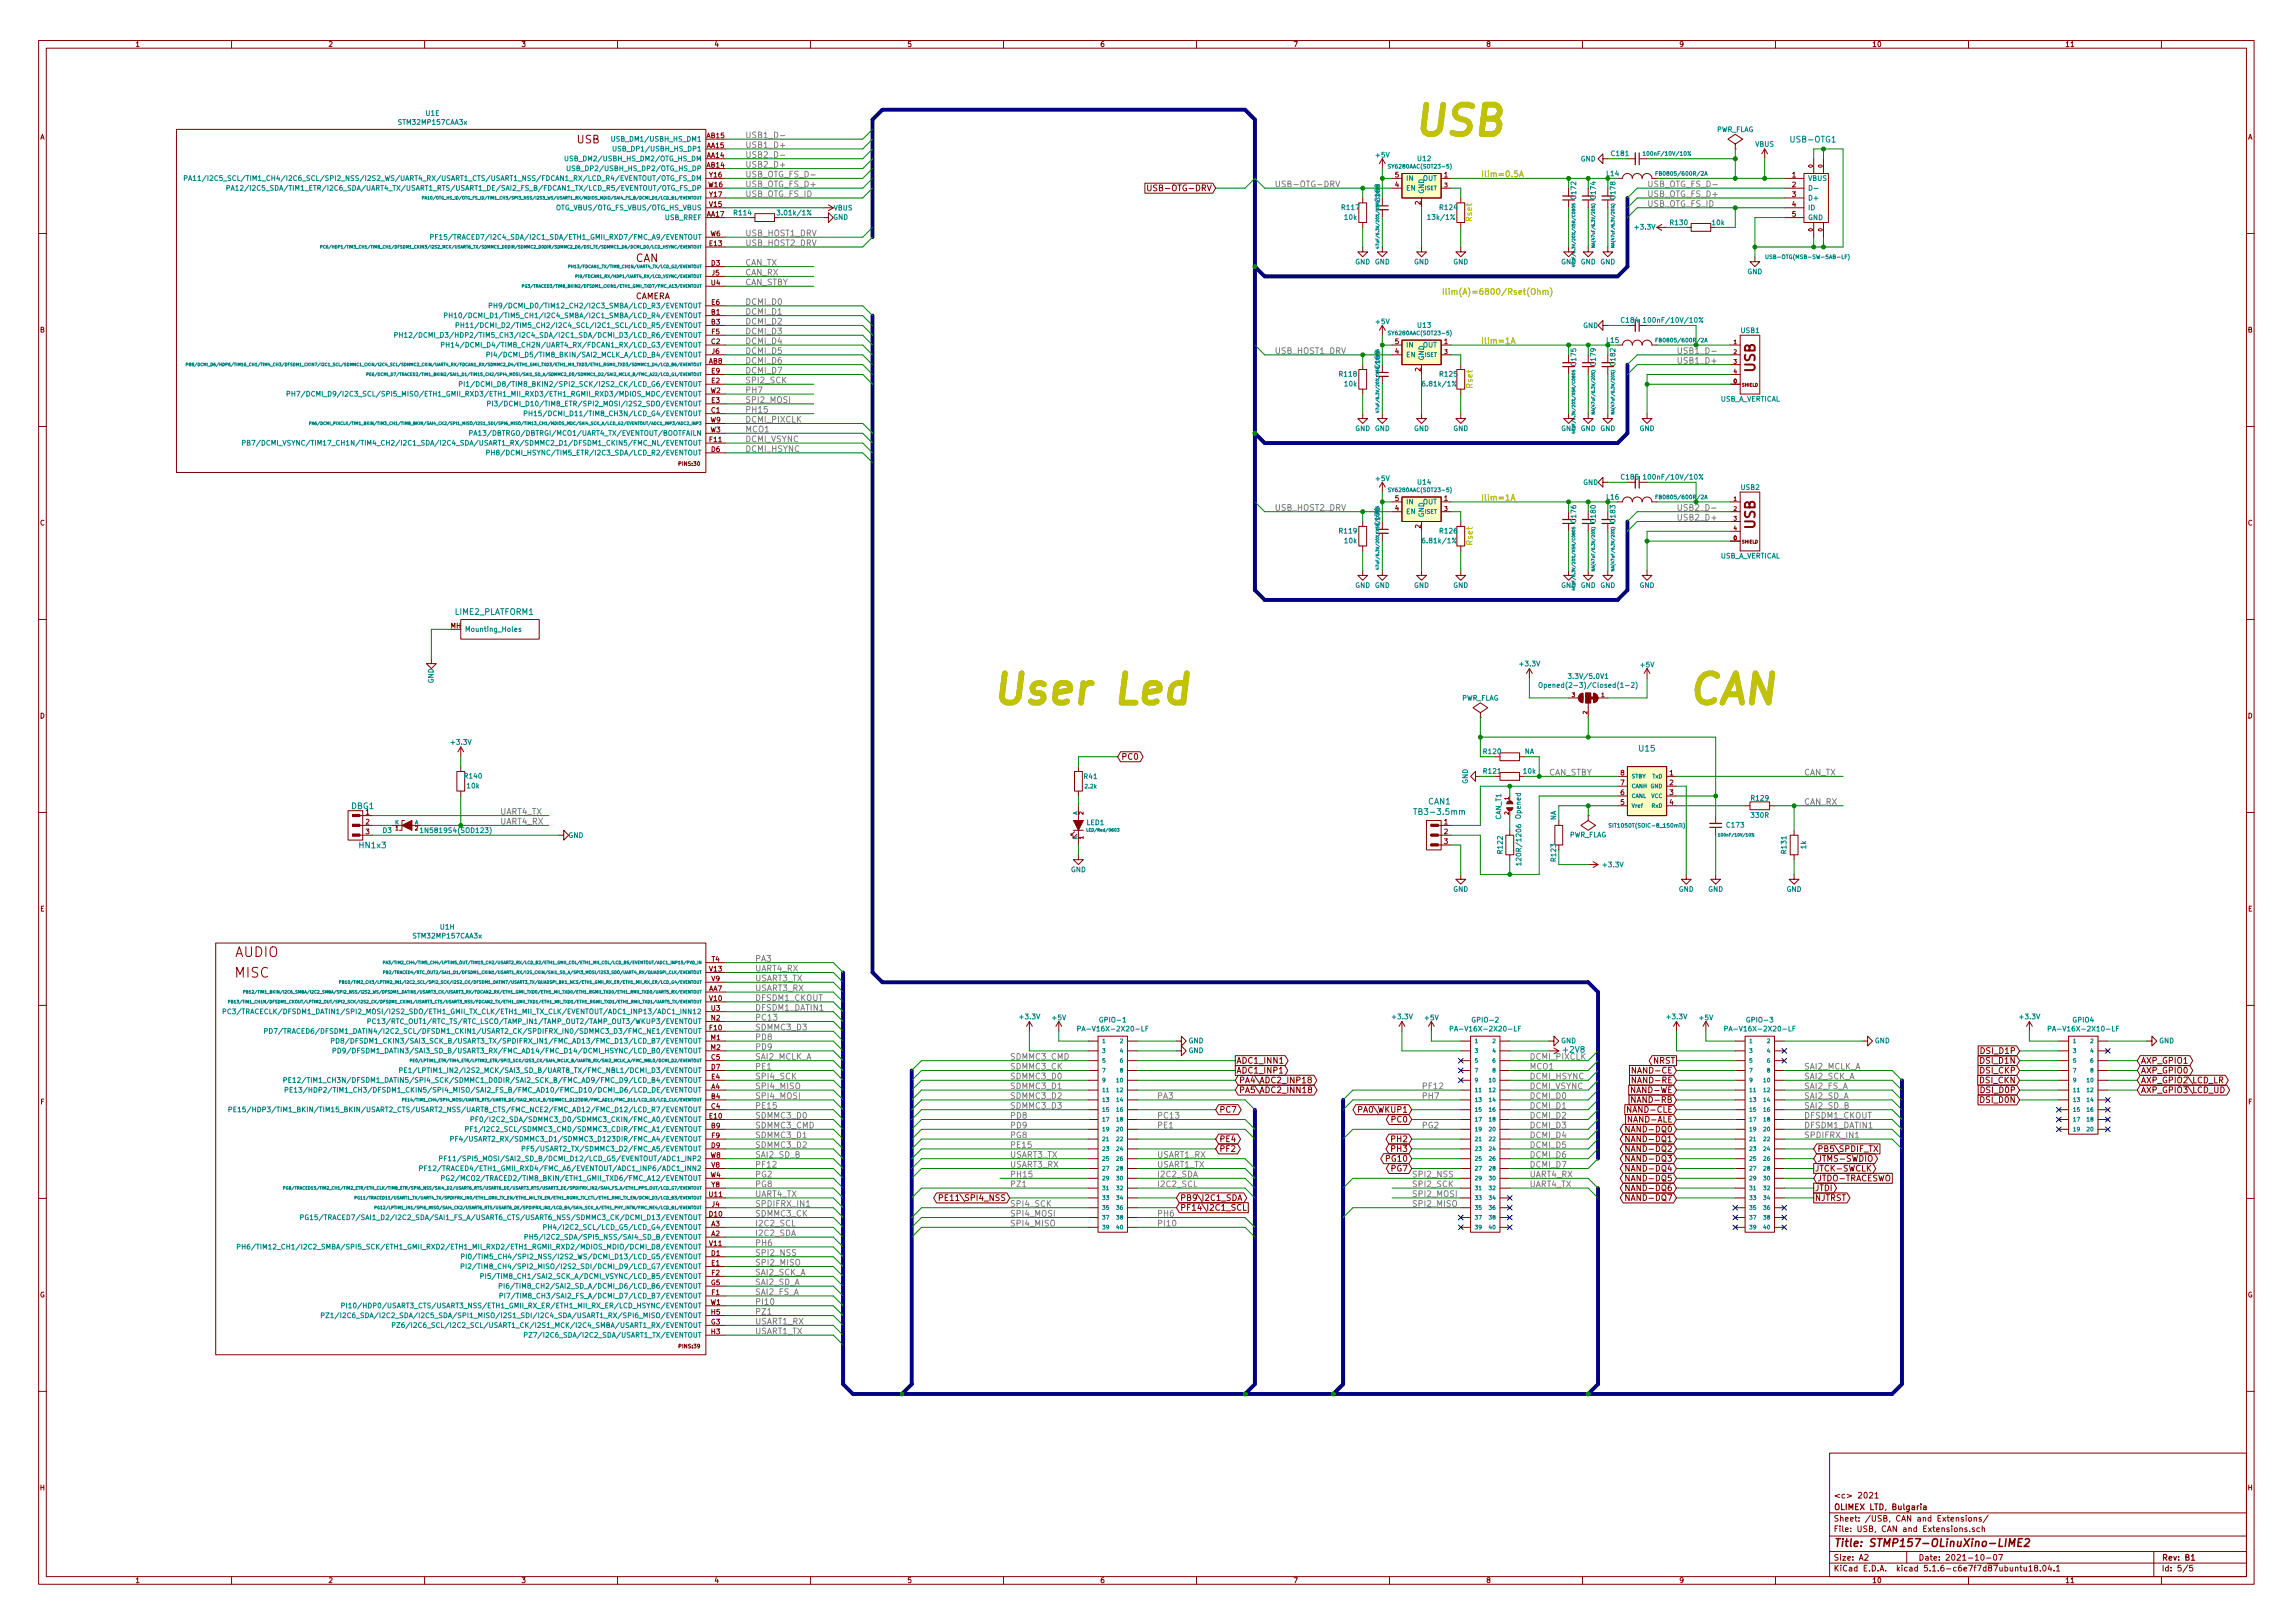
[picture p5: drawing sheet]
<svg xmlns="http://www.w3.org/2000/svg" width="297mm" height="210mm" viewBox="0 0 297 210" stroke-linecap="round" stroke-linejoin="round" font-family="sans-serif">
<defs><g id="words">
<g font-size="5.3" fill="#c2c200">
<text x="182.9" y="17.6">USB</text>
<text x="128.3" y="91.2">User Led</text>
<text x="218.4" y="91.2">CAN</text>
</g>
<g font-size="1.8" fill="#840000">
<text x="227.4" y="48.2" transform="rotate(-90 227.4 48.2)">USB</text>
<text x="227.4" y="68.5" transform="rotate(-90 227.4 68.5)">USB</text>
<text x="30.4" y="124">AUDIO</text>
<text x="30.4" y="126.7">MISC</text>
</g>
<g font-size="1.4" fill="#840000">
<text x="74.7" y="18.6">USB</text>
<text x="237.5" y="200.4">Title: STMP157-OLinuXino-LIME2</text>
</g>
<text font-size="1.4" fill="#008484" x="82.3" y="33.9">CAN</text>
<g font-size="1.1" fill="#848484">
<text x="96.5" y="17.9">USB1_D-</text>
<text x="96.5" y="19.2">USB1_D+</text>
<text x="96.5" y="23">USB_OTG_FS_D-</text>
<text x="96.5" y="21.7">USB2_D+</text>
<text x="96.5" y="20.4">USB2_D-</text>
<text x="96.5" y="25.5">USB_OTG_FS_ID</text>
<text x="96.5" y="24.3">USB_OTG_FS_D+</text>
<text x="165.1" y="24.3">USB-OTG-DRV</text>
<text x="213.4" y="26.8">USB_OTG_FS_ID</text>
<text x="213.4" y="25.5">USB_OTG_FS_D+</text>
<text x="213.4" y="24.3">USB_OTG_FS_D-</text>
<text x="96.5" y="30.6">USB_HOST1_DRV</text>
<text x="96.5" y="34.4">CAN_TX</text>
<text x="96.5" y="35.7">CAN_RX</text>
<text x="96.5" y="31.9">USB_HOST2_DRV</text>
<text x="96.5" y="37">CAN_STBY</text>
<text x="96.5" y="39.5">DCMI_D0</text>
<text x="96.5" y="40.8">DCMI_D1</text>
<text x="96.5" y="47.1">DCMI_D6</text>
<text x="96.5" y="45.8">DCMI_D5</text>
<text x="96.5" y="44.6">DCMI_D4</text>
<text x="96.5" y="43.3">DCMI_D3</text>
<text x="96.5" y="42">DCMI_D2</text>
<text x="165.1" y="45.8">USB_HOST1_DRV</text>
<text x="217.2" y="45.8">USB1_D-</text>
<text x="217.2" y="47.1">USB1_D+</text>
<text x="96.5" y="50.9">PH7</text>
<text x="96.5" y="49.7">SPI2_SCK</text>
<text x="96.5" y="52.2">SPI2_MOSI</text>
<text x="96.5" y="53.5">PH15</text>
<text x="96.5" y="48.4">DCMI_D7</text>
<text x="96.5" y="57.3">DCMI_VSYNC</text>
<text x="96.5" y="54.7">DCMI_PIXCLK</text>
<text x="96.5" y="56">MCO1</text>
<text x="96.5" y="58.5">DCMI_HSYNC</text>
<text x="165.1" y="66.2">USB_HOST2_DRV</text>
<text x="217.2" y="67.4">USB2_D+</text>
<text x="217.2" y="66.2">USB2_D-</text>
<text x="200.7" y="100.5">CAN_STBY</text>
<text x="233.7" y="100.5">CAN_TX</text>
<text x="64.8" y="105.5">UART4_TX</text>
<text x="64.8" y="106.8">UART4_RX</text>
<text x="233.7" y="104.3">CAN_RX</text>
<text x="97.8" y="124.6">PA3</text>
<text x="97.8" y="125.9">UART4_RX</text>
<text x="97.8" y="127.1">USART3_TX</text>
<text x="97.8" y="128.4">USART3_RX</text>
<text x="97.8" y="129.7">DFSDM1_CKOUT</text>
<text x="97.8" y="130.9">DFSDM1_DATIN1</text>
<text x="97.8" y="136">PD9</text>
<text x="97.8" y="134.7">PD8</text>
<text x="97.8" y="133.5">SDMMC3_D3</text>
<text x="97.8" y="132.2">PC13</text>
<text x="97.8" y="137.3">SAI2_MCLK_A</text>
<text x="130.8" y="137.3">SDMMC3_CMD</text>
<text x="198.1" y="137.3">DCMI_PIXCLK</text>
<text x="97.8" y="139.8">SPI4_SCK</text>
<text x="97.8" y="142.4">SPI4_MOSI</text>
<text x="97.8" y="141.1">SPI4_MISO</text>
<text x="97.8" y="138.6">PE1</text>
<text x="97.8" y="143.6">PE15</text>
<text x="130.8" y="143.6">SDMMC3_D3</text>
<text x="130.8" y="142.4">SDMMC3_D2</text>
<text x="130.8" y="141.1">SDMMC3_D1</text>
<text x="130.8" y="139.8">SDMMC3_D0</text>
<text x="130.8" y="138.6">SDMMC3_CK</text>
<text x="149.9" y="142.4">PA3</text>
<text x="184.1" y="141.1">PF12</text>
<text x="184.1" y="142.4">PH7</text>
<text x="198.1" y="141.1">DCMI_VSYNC</text>
<text x="198.1" y="142.4">DCMI_D0</text>
<text x="198.1" y="138.6">MCO1</text>
<text x="198.1" y="143.6">DCMI_D1</text>
<text x="198.1" y="139.8">DCMI_HSYNC</text>
<text x="233.7" y="141.1">SAI2_FS_A</text>
<text x="233.7" y="143.6">SAI2_SD_B</text>
<text x="233.7" y="142.4">SAI2_SD_A</text>
<text x="233.7" y="139.8">SAI2_SCK_A</text>
<text x="233.7" y="138.6">SAI2_MCLK_A</text>
<text x="97.8" y="147.4">SDMMC3_D1</text>
<text x="97.8" y="148.7">SDMMC3_D2</text>
<text x="97.8" y="144.9">SDMMC3_D0</text>
<text x="97.8" y="146.2">SDMMC3_CMD</text>
<text x="97.8" y="150">SAI2_SD_B</text>
<text x="130.8" y="146.2">PD9</text>
<text x="130.8" y="144.9">PD8</text>
<text x="130.8" y="147.4">PG8</text>
<text x="130.8" y="148.7">PE15</text>
<text x="130.8" y="150">USART3_TX</text>
<text x="149.9" y="144.9">PC13</text>
<text x="149.9" y="146.2">PE1</text>
<text x="149.9" y="150">USART1_RX</text>
<text x="184.1" y="146.2">PG2</text>
<text x="198.1" y="146.2">DCMI_D3</text>
<text x="198.1" y="144.9">DCMI_D2</text>
<text x="198.1" y="147.4">DCMI_D4</text>
<text x="198.1" y="150">DCMI_D6</text>
<text x="198.1" y="148.7">DCMI_D5</text>
<text x="233.7" y="144.9">DFSDM1_CKOUT</text>
<text x="233.7" y="146.2">DFSDM1_DATIN1</text>
<text x="233.7" y="147.4">SPDIFRX_IN1</text>
<text x="97.8" y="153.8">PG8</text>
<text x="97.8" y="151.3">PF12</text>
<text x="97.8" y="152.5">PG2</text>
<text x="97.8" y="155.1">UART4_TX</text>
<text x="130.8" y="151.3">USART3_RX</text>
<text x="130.8" y="152.5">PH15</text>
<text x="130.8" y="153.8">PZ1</text>
<text x="149.9" y="153.8">I2C2_SCL</text>
<text x="149.9" y="151.3">USART1_TX</text>
<text x="149.9" y="152.5">I2C2_SDA</text>
<text x="182.9" y="155.1">SPI2_MOSI</text>
<text x="182.9" y="153.8">SPI2_SCK</text>
<text x="182.9" y="152.5">SPI2_NSS</text>
<text x="198.1" y="153.8">UART4_TX</text>
<text x="198.1" y="152.5">UART4_RX</text>
<text x="198.1" y="151.3">DCMI_D7</text>
<text x="97.8" y="161.4">PH6</text>
<text x="97.8" y="157.6">SDMMC3_CK</text>
<text x="97.8" y="160.1">I2C2_SDA</text>
<text x="97.8" y="158.9">I2C2_SCL</text>
<text x="97.8" y="156.3">SPDIFRX_IN1</text>
<text x="130.8" y="158.9">SPI4_MISO</text>
<text x="130.8" y="156.3">SPI4_SCK</text>
<text x="130.8" y="157.6">SPI4_MOSI</text>
<text x="149.9" y="157.6">PH6</text>
<text x="149.9" y="158.9">PI10</text>
<text x="182.9" y="156.3">SPI2_MISO</text>
<text x="97.8" y="162.7">SPI2_NSS</text>
<text x="97.8" y="164">SPI2_MISO</text>
<text x="97.8" y="166.5">SAI2_SD_A</text>
<text x="97.8" y="167.8">SAI2_FS_A</text>
<text x="97.8" y="165.2">SAI2_SCK_A</text>
<text x="97.8" y="169">PI10</text>
<text x="97.8" y="170.3">PZ1</text>
<text x="97.8" y="171.6">USART1_RX</text>
<text x="97.8" y="172.8">USART1_TX</text>
</g>
<g font-size="1.1" fill="#c2c200">
<text x="191.8" y="22.9">Ilim=0.5A</text>
<text x="190.7" y="28.8" transform="rotate(-90 190.7 28.8)">Rset</text>
<text x="186.7" y="38.2">Ilim(A)=6800/Rset(Ohm)</text>
<text x="191.8" y="44.5">Ilim=1A</text>
<text x="190.8" y="50.4" transform="rotate(-90 190.8 50.4)">Rset</text>
<text x="191.8" y="64.9">Ilim=1A</text>
<text x="190.8" y="70.7" transform="rotate(-90 190.8 70.7)">Rset</text>
</g>
<g font-size="1.1" fill="#008484">
<text x="232.1" y="18.4">USB-OTG1</text>
<text x="58.9" y="79.6">LIME2_PLATFORM1</text>
<text x="212.4" y="97.4">U15</text>
<text x="45.5" y="104.8">DBG1</text>
<text x="183.6" y="105.6">TB3-3.5mm</text>
<text x="185" y="104.2">CAN1</text>
<text x="46.6" y="109.9">HN1x3</text>
<text x="202.6" y="136.4">+2V8</text>
</g>
<g font-size="1.1" fill="#840000">
<text x="149.5" y="24.8">USB-OTG-DRV</text>
<text x="82.3" y="38.8">CAMERA</text>
<text x="145.2" y="98.4">PC0</text>
<text x="160.1" y="137.8">ADC1_INN1</text>
<text x="214.2" y="137.8">NRST</text>
<text x="256.7" y="137.8">DSI_D1N</text>
<text x="256.7" y="136.5">DSI_D1P</text>
<text x="277.3" y="137.8">AXP_GPIO1</text>
<text x="160.1" y="139.1">ADC1_INP1</text>
<text x="160.5" y="140.3">PA4\ADC2_INP18</text>
<text x="160.5" y="141.6">PA5\ADC2_INN18</text>
<text x="211.6" y="141.6">NAND-WE</text>
<text x="211.8" y="142.9">NAND-RB</text>
<text x="211.8" y="140.3">NAND-RE</text>
<text x="211.8" y="139.1">NAND-CE</text>
<text x="256.5" y="140.3">DSI_CKN</text>
<text x="256.6" y="139.1">DSI_CKP</text>
<text x="256.7" y="142.9">DSI_D0N</text>
<text x="256.7" y="141.6">DSI_D0P</text>
<text x="277.3" y="140.3">AXP_GPIO2\LCD_LR</text>
<text x="277.3" y="141.6">AXP_GPIO3\LCD_UD</text>
<text x="277.3" y="139.1">AXP_GPIO0</text>
<text x="157.9" y="147.9">PE4</text>
<text x="157.9" y="149.2">PF2</text>
<text x="157.9" y="144.1">PC7</text>
<text x="176.2" y="144.1">PA0\WKUP1</text>
<text x="180.4" y="145.4">PC0</text>
<text x="180.4" y="147.9">PH2</text>
<text x="180.4" y="149.2">PH3</text>
<text x="211.1" y="147.9">NAND-DQ1</text>
<text x="211.1" y="146.7">NAND-DQ0</text>
<text x="211.1" y="149.2">NAND-DQ2</text>
<text x="211.2" y="145.4">NAND-ALE</text>
<text x="211.2" y="144.1">NAND-CLE</text>
<text x="235.4" y="149.2">PB5\SPDIF_TX</text>
<text x="122.4" y="155.6">PE11\SPI4_NSS</text>
<text x="152.9" y="155.6">PB9\I2C1_SDA</text>
<text x="179.7" y="150.5">PG10</text>
<text x="180.3" y="151.8">PG7</text>
<text x="211.1" y="150.5">NAND-DQ3</text>
<text x="211.1" y="151.8">NAND-DQ4</text>
<text x="211.1" y="153">NAND-DQ5</text>
<text x="211.1" y="154.3">NAND-DQ6</text>
<text x="211.1" y="155.6">NAND-DQ7</text>
<text x="235.1" y="154.3">JTDI</text>
<text x="235.1" y="155.6">NJTRST</text>
<text x="235.1" y="151.8">JTCK-SWCLK</text>
<text x="235.4" y="153">JTDO-TRACESWO</text>
<text x="235.4" y="150.5">JTMS-SWDIO</text>
<text x="152.9" y="156.8">PF14\I2C1_SCL</text>
</g>
<g font-size="1" fill="#840000">
<text x="237.5" y="197.1">Sheet: /USB, CAN and Extensions/</text>
<text x="237.5" y="195.6">OLIMEX LTD, Bulgaria</text>
<text x="237.5" y="194.1">&lt;c&gt; 2021</text>
<text x="237.5" y="203.6">KiCad E.D.A. kicad 5.1.6-c6e7f7d87ubuntu18.04.1</text>
<text x="237.5" y="202.2">Size: A2</text>
<text x="237.5" y="198.5">File: USB, CAN and Extensions.sch</text>
<text x="248.5" y="202.2">Date: 2021-10-07</text>
<text x="280" y="202.2">Rev: B1</text>
<text x="280" y="203.6">Id: 5/5</text>
</g>
<g font-size=".9" fill="#840000">
<text x="17.5" y="6.1">1</text>
<text x="42.5" y="6.1">2</text>
<text x="67.5" y="6.1">3</text>
<text x="92.5" y="6.1">4</text>
<text x="117.5" y="6.1">5</text>
<text x="142.5" y="6.1">6</text>
<text x="167.5" y="6.1">7</text>
<text x="192.5" y="6.1">8</text>
<text x="217.5" y="6.1">9</text>
<text x="242.5" y="6.1">10</text>
<text x="267.5" y="6.1">11</text>
<text x="91.6" y="17.9">AB15</text>
<text x="5.2" y="18.1">A</text>
<text x="91.6" y="20.4">AA14</text>
<text x="91.6" y="19.2">AA15</text>
<text x="91.6" y="21.7">AB14</text>
<text x="91.9" y="23">Y16</text>
<text x="180.7" y="23">5</text>
<text x="187.1" y="23">1</text>
<text x="232.2" y="23">1</text>
<text x="291.2" y="18.1">A</text>
<text x="91.6" y="28.1">AA17</text>
<text x="91.8" y="24.3">W16</text>
<text x="91.9" y="26.8">V15</text>
<text x="91.9" y="25.5">Y17</text>
<text x="180.7" y="24.3">4</text>
<text x="184" y="26.5" transform="rotate(-90 184 26.5)">2</text>
<text x="232.2" y="24.3">2</text>
<text x="232.2" y="25.5">3</text>
<text x="232.2" y="26.8">4</text>
<text x="232.2" y="28.1">5</text>
<text x="91.9" y="31.9">E13</text>
<text x="92" y="30.6">W6</text>
<text x="92.2" y="34.4">D3</text>
<text x="92.2" y="35.7">J5</text>
<text x="92.2" y="40.8">B1</text>
<text x="92.2" y="37">U4</text>
<text x="92.2" y="39.5">E6</text>
<text x="5.2" y="43.1">B</text>
<text x="91.8" y="47.1">AB8</text>
<text x="92.2" y="42">B3</text>
<text x="92.2" y="44.6">C2</text>
<text x="92.2" y="43.3">F5</text>
<text x="92.2" y="45.8">J6</text>
<text x="180.7" y="45.8">4</text>
<text x="180.7" y="44.6">5</text>
<text x="187.1" y="44.6">1</text>
<text x="291.2" y="43.1">B</text>
<text x="92" y="50.9">W2</text>
<text x="92.2" y="53.5">C1</text>
<text x="92.2" y="49.7">E2</text>
<text x="92.2" y="52.2">E3</text>
<text x="92.2" y="48.4">E9</text>
<text x="184" y="48.1" transform="rotate(-90 184 48.1)">2</text>
<text x="91.9" y="57.3">F11</text>
<text x="92" y="56">W3</text>
<text x="92" y="54.7">W9</text>
<text x="92.2" y="58.5">D6</text>
<text x="180.7" y="64.9">5</text>
<text x="187.1" y="64.9">1</text>
<text x="5.2" y="68.1">C</text>
<text x="180.7" y="66.2">4</text>
<text x="184" y="68.4" transform="rotate(-90 184 68.4)">2</text>
<text x="291.2" y="68.1">C</text>
<text x="58.4" y="81.4">MH</text>
<text x="5.2" y="93.1">D</text>
<text x="291.2" y="93.1">D</text>
<text x="209.9" y="101.7">7</text>
<text x="209.9" y="100.5">8</text>
<text x="216.3" y="100.5">1</text>
<text x="216.3" y="101.7">2</text>
<text x="47.4" y="105.5">1</text>
<text x="47.4" y="106.8">2</text>
<text x="187.1" y="106.8">1</text>
<text x="209.9" y="104.3">5</text>
<text x="209.9" y="103">6</text>
<text x="216.3" y="103">3</text>
<text x="216.3" y="104.3">4</text>
<text x="47.4" y="108.1">3</text>
<text x="187.1" y="108.1">2</text>
<text x="187.1" y="109.3">3</text>
<text x="5.2" y="118.1">E</text>
<text x="291.2" y="118.1">E</text>
<text x="91.9" y="125.9">V13</text>
<text x="92.2" y="124.6">T4</text>
<text x="91.8" y="128.4">AA7</text>
<text x="91.9" y="129.7">V10</text>
<text x="92.2" y="130.9">U3</text>
<text x="92.2" y="127.1">V9</text>
<text x="91.9" y="133.5">F10</text>
<text x="92.1" y="134.7">M1</text>
<text x="92.1" y="136">M2</text>
<text x="92.2" y="137.3">C5</text>
<text x="92.2" y="132.2">N2</text>
<text x="5.2" y="143.1">F</text>
<text x="92.2" y="141.1">A4</text>
<text x="92.2" y="142.4">B4</text>
<text x="92.2" y="143.6">C4</text>
<text x="92.2" y="138.6">D7</text>
<text x="92.2" y="139.8">E4</text>
<text x="291.2" y="143.1">F</text>
<text x="91.9" y="144.9">E10</text>
<text x="92" y="150">W8</text>
<text x="92.2" y="146.2">B9</text>
<text x="92.2" y="148.7">D9</text>
<text x="92.2" y="147.4">F9</text>
<text x="91.9" y="155.1">U11</text>
<text x="92" y="152.5">W4</text>
<text x="92.2" y="151.3">V8</text>
<text x="92.2" y="153.8">Y8</text>
<text x="91.9" y="157.6">D10</text>
<text x="91.9" y="161.4">V11</text>
<text x="92.2" y="160.1">A2</text>
<text x="92.2" y="158.9">A3</text>
<text x="92.2" y="156.3">J4</text>
<text x="92.1" y="166.5">G5</text>
<text x="92.2" y="162.7">D1</text>
<text x="92.2" y="164">E1</text>
<text x="92.2" y="167.8">F1</text>
<text x="92.2" y="165.2">F2</text>
<text x="5.2" y="168.1">G</text>
<text x="92" y="169">W1</text>
<text x="92.1" y="171.6">G3</text>
<text x="92.2" y="172.8">H3</text>
<text x="92.2" y="170.3">H5</text>
<text x="291.2" y="168.1">G</text>
<text x="5.2" y="193.1">H</text>
<text x="291.2" y="193.1">H</text>
<text x="17.5" y="205.1">1</text>
<text x="42.5" y="205.1">2</text>
<text x="67.5" y="205.1">3</text>
<text x="92.5" y="205.1">4</text>
<text x="117.5" y="205.1">5</text>
<text x="142.5" y="205.1">6</text>
<text x="167.5" y="205.1">7</text>
<text x="192.5" y="205.1">8</text>
<text x="217.5" y="205.1">9</text>
<text x="242.5" y="205.1">10</text>
<text x="267.5" y="205.1">11</text>
</g>
<g font-size=".9" fill="#008484">
<text x="51.8" y="16.2">STM32MP157CAA3x</text>
<text x="55.2" y="15">U1E</text>
<text x="222.3" y="17.1">PWR_FLAG</text>
<text x="30" y="23.4">PA11/I2C5_SCL/TIM1_CH4/I2C6_SCL/SPI2_NSS/I2S2_WS/UART4_RX/USART1_CTS/USART1_NSS/FDCAN1_RX/LCD_R4/EVENTOUT/OTG_FS_DM</text>
<text x="74.1" y="20.9">USB_DM2/USBH_HS_DM2/OTG_HS_DM</text>
<text x="74.6" y="22.2">USB_DP2/USBH_HS_DP2/OTG_HS_DP</text>
<text x="79.9" y="18.3">USB_DM1/USBH_HS_DM1</text>
<text x="80.2" y="19.6">USB_DP1/USBH_HS_DP1</text>
<text x="178.3" y="20.4">+5V</text>
<text x="182.1" y="23.4">IN</text>
<text x="183.7" y="20.9">U12</text>
<text x="184.3" y="23.4">OUT</text>
<text x="204.8" y="20.9">GND</text>
<text x="208.8" y="20.2">C181</text>
<text x="227.4" y="19">VBUS</text>
<text x="234.2" y="23.4">VBUS</text>
<text x="34.2" y="24.7">PA12/I2C5_SDA/TIM1_ETR/I2C6_SDA/UART4_TX/USART1_RTS/USART1_DE/SAI2_FS_B/FDCAN1_TX/LCD_R5/EVENTOUT/OTG_FS_DP</text>
<text x="72.5" y="27.2">OTG_VBUS/OTG_FS_VBUS/OTG_HS_VBUS</text>
<text x="86.2" y="28.5">USB_RREF</text>
<text x="95.1" y="27.9">R114</text>
<text x="101" y="27.9">3.01k/1%</text>
<text x="107.9" y="28.5">GND</text>
<text x="108" y="27.3">VBUS</text>
<text x="173.9" y="27.2">R117</text>
<text x="174.2" y="28.5">10k</text>
<text x="178.8" y="26.1" transform="rotate(-90 178.8 26.1)">C168</text>
<text x="182.1" y="24.7">EN</text>
<text x="184.5" y="25.1" transform="rotate(-90 184.5 25.1)">GND</text>
<text x="185.2" y="28.5">13k/1%</text>
<text x="186.6" y="27.2">R124</text>
<text x="204.2" y="25.7" transform="rotate(-90 204.2 25.7)">C172</text>
<text x="206.7" y="25.7" transform="rotate(-90 206.7 25.7)">C174</text>
<text x="209.3" y="25.7" transform="rotate(-90 209.3 25.7)">C178</text>
<text x="211.9" y="29.7">+3.3V</text>
<text x="216.4" y="29.2">R130</text>
<text x="221.8" y="29.2">10k</text>
<text x="234.2" y="26">D+</text>
<text x="234.2" y="27.2">ID</text>
<text x="234.2" y="28.5">GND</text>
<text x="58.8" y="31">PF15/TRACED7/I2C4_SDA/I2C1_SDA/ETH1_GMII_RXD7/FMC_A9/EVENTOUT</text>
<text x="175.6" y="34.2">GND GND</text>
<text x="183.2" y="34.2">GND</text>
<text x="188.3" y="34.2">GND</text>
<text x="202.2" y="34.2">GND GND GND</text>
<text x="226.4" y="35.5">GND</text>
<text x="60.9" y="41.2">PH10/DCMI_D1/TIM5_CH1/I2C4_SMBA/I2C1_SMBA/LCD_R4/EVENTOUT</text>
<text x="66.1" y="39.9">PH9/DCMI_D0/TIM12_CH2/I2C3_SMBA/LCD_R3/EVENTOUT</text>
<text x="178.3" y="42">+5V</text>
<text x="210.1" y="41.8">C184</text>
<text x="213.6" y="41.8">100nF/10V/10%</text>
<text x="55.7" y="43.7">PH12/DCMI_D3/HDP2/TIM5_CH3/I2C4_SDA/I2C1_SDA/DCMI_D3/LCD_R6/EVENTOUT</text>
<text x="60.2" y="45">PH14/DCMI_D4/TIM8_CH2N/UART4_RX/FDCAN1_RX/LCD_G3/EVENTOUT</text>
<text x="62.6" y="42.5">PH11/DCMI_D2/TIM5_CH2/I2C4_SCL/I2C1_SCL/LCD_R5/EVENTOUT</text>
<text x="65.4" y="46.3">PI4/DCMI_D5/TIM8_BKIN/SAI2_MCLK_A/LCD_B4/EVENTOUT</text>
<text x="178.8" y="47.7" transform="rotate(-90 178.8 47.7)">C169</text>
<text x="182.1" y="46.3">EN</text>
<text x="182.1" y="45">IN</text>
<text x="183.7" y="42.5">U13</text>
<text x="184.3" y="45">OUT</text>
<text x="184.5" y="46.7" transform="rotate(-90 184.5 46.7)">GND</text>
<text x="204.2" y="47.3" transform="rotate(-90 204.2 47.3)">C175</text>
<text x="205.1" y="42.5">GND</text>
<text x="206.7" y="47.3" transform="rotate(-90 206.7 47.3)">C179</text>
<text x="209.3" y="47.3" transform="rotate(-90 209.3 47.3)">C182</text>
<text x="225.5" y="43.1">USB1</text>
<text x="41.8" y="51.4">PH7/DCMI_D9/I2C3_SCL/SPI5_MISO/ETH1_GMII_RXD3/ETH1_MII_RXD3/ETH1_RGMII_RXD3/MDIOS_MDC/EVENTOUT</text>
<text x="62.9" y="50.1">PI1/DCMI_D8/TIM8_BKIN2/SPI2_SCK/I2S2_CK/LCD_G6/EVENTOUT</text>
<text x="66" y="52.6">PI3/DCMI_D10/TIM8_ETR/SPI2_MOSI/I2S2_SDO/EVENTOUT</text>
<text x="70.1" y="53.9">PH15/DCMI_D11/TIM8_CH3N/LCD_G4/EVENTOUT</text>
<text x="173.6" y="48.8">R118</text>
<text x="174.2" y="50.1">10k</text>
<text x="184.6" y="50.1">6.81k/1%</text>
<text x="186.6" y="48.8">R125</text>
<text x="222.8" y="52">USB_A_VERTICAL</text>
<text x="36.9" y="57.7">PB7/DCMI_VSYNC/TIM17_CH1N/TIM4_CH2/I2C1_SDA/I2C4_SDA/USART1_RX/SDMMC2_D1/DFSDM1_CKIN5/FMC_NL/EVENTOUT</text>
<text x="62.9" y="56.4">PA13/DBTRGO/DBTRGI/MCO1/UART4_TX/EVENTOUT/BOOTFAILN</text>
<text x="65.4" y="59">PH8/DCMI_HSYNC/TIM5_ETR/I2C3_SDA/LCD_R2/EVENTOUT</text>
<text x="175.6" y="55.8">GND GND</text>
<text x="183.2" y="55.8">GND</text>
<text x="188.3" y="55.8">GND</text>
<text x="202.2" y="55.8">GND GND GND</text>
<text x="212.4" y="55.8">GND</text>
<text x="178.3" y="62.3">+5V</text>
<text x="182.1" y="65.3">IN</text>
<text x="183.7" y="62.8">U14</text>
<text x="184.3" y="65.3">OUT</text>
<text x="205.1" y="62.8">GND</text>
<text x="210.1" y="62.1">C185</text>
<text x="213.6" y="62.1">100nF/10V/10%</text>
<text x="225.5" y="63.5">USB2</text>
<text x="173.6" y="69.1">R119</text>
<text x="174.2" y="70.4">10k</text>
<text x="178.8" y="68" transform="rotate(-90 178.8 68)">C170</text>
<text x="182.1" y="66.6">EN</text>
<text x="184.5" y="67.1" transform="rotate(-90 184.5 67.1)">GND</text>
<text x="184.6" y="70.4">6.81k/1%</text>
<text x="186.6" y="69.1">R126</text>
<text x="204.2" y="67.6" transform="rotate(-90 204.2 67.6)">C176</text>
<text x="206.7" y="67.6" transform="rotate(-90 206.7 67.6)">C180</text>
<text x="209.3" y="67.6" transform="rotate(-90 209.3 67.6)">C183</text>
<text x="175.6" y="76.2">GND GND</text>
<text x="183.2" y="76.2">GND</text>
<text x="188.3" y="76.2">GND</text>
<text x="202.2" y="76.2">GND GND GND</text>
<text x="212.4" y="76.2">GND</text>
<text x="222.8" y="72.3">USB_A_VERTICAL</text>
<text x="60.2" y="81.8">Mounting_Holes</text>
<text x="56.2" y="88.5" transform="rotate(-90 56.2 88.5)">GND</text>
<text x="197" y="86.3">+3.3V</text>
<text x="200.6" y="89.1">Opened(2-3)/Closed(1-2)</text>
<text x="203.6" y="87.9">3.3V/5.0V1</text>
<text x="212.6" y="86.4">+5V</text>
<text x="189.3" y="90.8">PWR_FLAG</text>
<text x="58.5" y="96.5">+3.3V</text>
<text x="60.2" y="100.9">R140</text>
<text x="140.5" y="100.9">R41</text>
<text x="190.1" y="101.6" transform="rotate(-90 190.1 101.6)">GND</text>
<text x="192.2" y="97.7">R120</text>
<text x="192.2" y="100.2">R121</text>
<text x="197.4" y="100.2">10k</text>
<text x="197.5" y="97.7">NA</text>
<text x="49.6" y="107.9">D3</text>
<text x="55" y="107.9">1N5819S4(SOD123)</text>
<text x="60.5" y="102.1">10k</text>
<text x="140.8" y="106.9">LED1</text>
<text x="194.5" y="106.2" transform="rotate(-90 194.5 106.2)">CAN_T1</text>
<text x="197" y="106" transform="rotate(-90 197 106)">Opened</text>
<text x="201.6" y="106.3" transform="rotate(-90 201.6 106.3)">NA</text>
<text x="223.7" y="107.2">C173</text>
<text x="226.9" y="103.7">R129</text>
<text x="226.9" y="105.9">330R</text>
<text x="73.6" y="108.5">GND</text>
<text x="138.7" y="113">GND</text>
<text x="194.7" y="110.5" transform="rotate(-90 194.7 110.5)">R122</text>
<text x="197.1" y="111.6" transform="rotate(-90 197.1 111.6)">120R/1206</text>
<text x="201.6" y="111.5" transform="rotate(-90 201.6 111.5)">R123</text>
<text x="203.3" y="108.5">PWR_FLAG</text>
<text x="207.7" y="112.4">+3.3V</text>
<text x="231.4" y="110.5" transform="rotate(-90 231.4 110.5)">R131</text>
<text x="234" y="110" transform="rotate(-90 234 110)">1k</text>
<text x="188.3" y="115.5">GND</text>
<text x="217.5" y="115.5">GND</text>
<text x="221.3" y="115.5">GND</text>
<text x="231.4" y="115.5">GND</text>
<text x="53.7" y="121.6">STM32MP157CAA3x</text>
<text x="57.1" y="120.4">U1H</text>
<text x="33.8" y="131.4">PC3/TRACECLK/DFSDM1_DATIN1/SPI2_MOSI/I2S2_SDO/ETH1_GMII_TX_CLK/ETH1_MII_TX_CLK/EVENTOUT/ADC1_INP13/ADC1_INN12</text>
<text x="39.2" y="133.9">PD7/TRACED6/DFSDM1_DATIN4/I2C2_SCL/DFSDM1_CKIN1/USART2_CK/SPDIFRX_IN0/SDMMC3_D3/FMC_NE1/EVENTOUT</text>
<text x="47.1" y="136.5">PD9/DFSDM1_DATIN3/SAI3_SD_B/USART3_RX/FMC_AD14/FMC_D14/DCMI_HSYNC/LCD_B0/EVENTOUT</text>
<text x="47.2" y="135.2">PD8/DFSDM1_CKIN3/SAI3_SCK_B/USART3_TX/SPDIFRX_IN1/FMC_AD13/FMC_D13/LCD_B7/EVENTOUT</text>
<text x="50.8" y="132.6">PC13/RTC_OUT1/RTC_TS/RTC_LSCO/TAMP_IN1/TAMP_OUT2/TAMP_OUT3/WKUP3/EVENTOUT</text>
<text x="132.2" y="132">+3.3V</text>
<text x="136.4" y="132.2">+5V</text>
<text x="140.4" y="133.6">PA-V16X-2X20-LF</text>
<text x="142.6" y="132.5">GPIO-1</text>
<text x="154" y="135.1">GND</text>
<text x="154" y="136.4">GND</text>
<text x="180.4" y="132">+3.3V</text>
<text x="184.6" y="132.2">+5V</text>
<text x="188.7" y="133.6">PA-V16X-2X20-LF</text>
<text x="190.9" y="132.5">GPIO-2</text>
<text x="202.2" y="135.1">GND</text>
<text x="216" y="132">+3.3V</text>
<text x="220.2" y="132.2">+5V</text>
<text x="224.3" y="133.6">PA-V16X-2X20-LF</text>
<text x="226.5" y="132.5">GPIO-3</text>
<text x="242.9" y="135.1">GND</text>
<text x="261.7" y="132">+3.3V</text>
<text x="266.2" y="133.6">PA-V16X-2X10-LF</text>
<text x="268.5" y="132.5">GPIO4</text>
<text x="279.7" y="135.1">GND</text>
<text x="41.6" y="140.3">PE12/TIM1_CH3N/DFSDM1_DATIN5/SPI4_SCK/SDMMC1_D0DIR/SAI2_SCK_B/FMC_AD9/FMC_D9/LCD_B4/EVENTOUT</text>
<text x="42.6" y="141.5">PE13/HDP2/TIM1_CH3/DFSDM1_CKIN5/SPI4_MISO/SAI2_FS_B/FMC_AD10/FMC_D10/DCMI_D6/LCD_DE/EVENTOUT</text>
<text x="55.4" y="139">PE1/LPTIM1_IN2/I2S2_MCK/SAI3_SD_B/UART8_TX/FMC_NBL1/DCMI_D3/EVENTOUT</text>
<text x="35.3" y="144.1">PE15/HDP3/TIM1_BKIN/TIM15_BKIN/USART2_CTS/USART2_NSS/UART8_CTS/FMC_NCE2/FMC_AD12/FMC_D12/LCD_R7/EVENTOUT</text>
<text x="61" y="147.9">PF4/USART2_RX/SDMMC3_D1/SDMMC3_D123DIR/FMC_A4/EVENTOUT</text>
<text x="62.8" y="146.6">PF1/I2C2_SCL/SDMMC3_CMD/SDMMC3_CDIR/FMC_A1/EVENTOUT</text>
<text x="63.6" y="145.3">PF0/I2C2_SDA/SDMMC3_D0/SDMMC3_CKIN/FMC_A0/EVENTOUT</text>
<text x="69.4" y="149.2">PF5/USART2_TX/SDMMC3_D2/FMC_A5/EVENTOUT</text>
<text x="57.5" y="151.7">PF12/TRACED4/ETH1_GMII_RXD4/FMC_A6/EVENTOUT/ADC1_INP6/ADC1_INN2</text>
<text x="60" y="153">PG2/MCO2/TRACED2/TIM8_BKIN/ETH1_GMII_TXD6/FMC_A12/EVENTOUT</text>
<text x="60.3" y="150.4">PF11/SPI5_MOSI/SAI2_SD_B/DCMI_D12/LCD_G5/EVENTOUT/ADC1_INP2</text>
<text x="36.1" y="161.9">PH6/TIM12_CH1/I2C2_SMBA/SPI5_SCK/ETH1_GMII_RXD2/ETH1_MII_RXD2/ETH1_RGMII_RXD2/MDIOS_MDIO/DCMI_D8/EVENTOUT</text>
<text x="43.3" y="158">PG15/TRACED7/SAI1_D2/I2C2_SDA/SAI1_FS_A/USART6_CTS/USART6_NSS/SDMMC3_CK/DCMI_D13/EVENTOUT</text>
<text x="70.1" y="160.6">PH5/I2C2_SDA/SPI5_NSS/SAI4_SD_B/EVENTOUT</text>
<text x="72.3" y="159.3">PH4/I2C2_SCL/LCD_G5/LCD_G4/EVENTOUT</text>
<text x="63.2" y="163.1">PI0/TIM5_CH4/SPI2_NSS/I2S2_WS/DCMI_D13/LCD_G5/EVENTOUT</text>
<text x="63.2" y="164.4">PI2/TIM8_CH4/SPI2_MISO/I2S2_SDI/DCMI_D9/LCD_G7/EVENTOUT</text>
<text x="64.6" y="165.7">PI5/TIM8_CH1/SAI2_SCK_A/DCMI_VSYNC/LCD_B5/EVENTOUT</text>
<text x="67.1" y="166.9">PI6/TIM8_CH2/SAI2_SD_A/DCMI_D6/LCD_B6/EVENTOUT</text>
<text x="47" y="170.7">PZ1/I2C6_SDA/I2C2_SDA/I2C5_SDA/SPI1_MISO/I2S1_SDI/I2C4_SDA/USART1_RX/SPI6_MISO/EVENTOUT</text>
<text x="47.6" y="169.5">PI10/HDP0/USART3_CTS/USART3_NSS/ETH1_GMII_RX_ER/ETH1_MII_RX_ER/LCD_HSYNC/EVENTOUT</text>
<text x="54.7" y="172">PZ6/I2C6_SCL/I2C2_SCL/USART1_CK/I2S1_MCK/I2C4_SMBA/USART1_RX/EVENTOUT</text>
<text x="67.2" y="168.2">PI7/TIM8_CH3/SAI2_FS_A/DCMI_D7/LCD_B7/EVENTOUT</text>
<text x="69.9" y="173.3">PZ7/I2C6_SDA/I2C2_SDA/USART1_TX/EVENTOUT</text>
</g>
<g font-size=".9" fill="#008400">
<text x="208.2" y="22.8">L14</text>
<text x="208.2" y="44.4">L15</text>
<text x="208.2" y="64.7">L16</text>
</g>
<g font-size=".7" fill="#008484">
<text x="180.2" y="21.8">SY6280AAC(SOT23-5)</text>
<text x="213.4" y="20.2">100nF/10V/10%</text>
<text x="215.1" y="22.8">FB0805/600R/2A</text>
<text x="184.6" y="24.6">ISET</text>
<text x="229.5" y="33.5">USB-OTG(MSB-SW-5AB-LF)</text>
<text x="180.2" y="43.4">SY6280AAC(SOT23-5)</text>
<text x="184.6" y="46.2">ISET</text>
<text x="215.1" y="44.3">FB0805/600R/2A</text>
<text x="180.2" y="63.7">SY6280AAC(SOT23-5)</text>
<text x="215.1" y="64.7">FB0805/600R/2A</text>
<text x="184.6" y="66.5">ISET</text>
<text x="211.3" y="100.8">STBY</text>
<text x="214.1" y="100.8">TxD</text>
<text x="51.2" y="106.8">K</text>
<text x="53.7" y="106.8">A</text>
<text x="139.6" y="105.6" transform="rotate(-90 139.6 105.6)">A</text>
<text x="140.6" y="102.1">2.2k</text>
<text x="209.1" y="107.2">SIT1050T(SOIC-8_150mil)</text>
<text x="211.3" y="104.6">Vref</text>
<text x="211.3" y="103.4">CANL</text>
<text x="211.3" y="102.1">CANH GND</text>
<text x="213.9" y="103.4">VCC</text>
<text x="214" y="104.6">RxD</text>
<text x="139.6" y="108.8" transform="rotate(-90 139.6 108.8)">K</text>
<text x="142.7" y="135.1">1</text>
<text x="142.7" y="136.4">3</text>
<text x="142.7" y="137.7">5</text>
<text x="145.2" y="135.1">2</text>
<text x="145.2" y="136.4">4</text>
<text x="145.2" y="137.7">6</text>
<text x="191" y="135.1">1</text>
<text x="191" y="136.4">3</text>
<text x="191" y="137.7">5</text>
<text x="193.4" y="135.1">2</text>
<text x="193.4" y="136.4">4</text>
<text x="193.4" y="137.7">6</text>
<text x="226.5" y="135.1">1</text>
<text x="226.5" y="136.4">3</text>
<text x="226.5" y="137.7">5</text>
<text x="229" y="135.1">2</text>
<text x="229" y="136.4">4</text>
<text x="229" y="137.7">6</text>
<text x="268.5" y="135.1">1</text>
<text x="268.5" y="136.4">3</text>
<text x="268.5" y="137.7">5</text>
<text x="270.9" y="135.1">2</text>
<text x="270.9" y="136.4">4</text>
<text x="270.9" y="137.7">6</text>
<text x="142.7" y="141.5">11</text>
<text x="142.7" y="142.7">13</text>
<text x="142.7" y="138.9">7</text>
<text x="142.7" y="140.2">9</text>
<text x="144.8" y="140.2">10</text>
<text x="144.8" y="141.5">12</text>
<text x="144.8" y="142.7">14</text>
<text x="145.2" y="138.9">8</text>
<text x="191" y="141.5">11</text>
<text x="191" y="142.7">13</text>
<text x="191" y="138.9">7</text>
<text x="191" y="140.2">9</text>
<text x="193" y="140.2">10</text>
<text x="193" y="141.5">12</text>
<text x="193" y="142.7">14</text>
<text x="193.4" y="138.9">8</text>
<text x="226.5" y="141.5">11</text>
<text x="226.5" y="142.7">13</text>
<text x="226.5" y="138.9">7</text>
<text x="226.5" y="140.2">9</text>
<text x="228.6" y="140.2">10</text>
<text x="228.6" y="141.5">12</text>
<text x="228.6" y="142.7">14</text>
<text x="229" y="138.9">8</text>
<text x="268.5" y="141.5">11</text>
<text x="268.5" y="142.7">13</text>
<text x="268.5" y="138.9">7</text>
<text x="268.5" y="140.2">9</text>
<text x="270.5" y="140.2">10</text>
<text x="270.5" y="141.5">12</text>
<text x="270.5" y="142.7">14</text>
<text x="270.9" y="138.9">8</text>
<text x="142.7" y="144">15</text>
<text x="142.7" y="145.3">17</text>
<text x="142.7" y="146.6">19</text>
<text x="142.7" y="147.8">21</text>
<text x="142.7" y="149.1">23</text>
<text x="144.8" y="144">16</text>
<text x="144.8" y="145.3">18</text>
<text x="144.8" y="146.6">20</text>
<text x="144.8" y="147.8">22</text>
<text x="144.8" y="149.1">24</text>
<text x="191" y="144">15</text>
<text x="191" y="145.3">17</text>
<text x="191" y="146.6">19</text>
<text x="191" y="147.8">21</text>
<text x="191" y="149.1">23</text>
<text x="193" y="144">16</text>
<text x="193" y="145.3">18</text>
<text x="193" y="146.6">20</text>
<text x="193" y="147.8">22</text>
<text x="193" y="149.1">24</text>
<text x="226.5" y="144">15</text>
<text x="226.5" y="145.3">17</text>
<text x="226.5" y="146.6">19</text>
<text x="226.5" y="147.8">21</text>
<text x="226.5" y="149.1">23</text>
<text x="228.6" y="144">16</text>
<text x="228.6" y="145.3">18</text>
<text x="228.6" y="146.6">20</text>
<text x="228.6" y="147.8">22</text>
<text x="228.6" y="149.1">24</text>
<text x="268.5" y="144">15</text>
<text x="268.5" y="145.3">17</text>
<text x="268.5" y="146.6">19</text>
<text x="270.5" y="144">16</text>
<text x="270.5" y="145.3">18</text>
<text x="270.5" y="146.6">20</text>
<text x="142.7" y="150.4">25</text>
<text x="142.7" y="151.6">27</text>
<text x="142.7" y="152.9">29</text>
<text x="142.7" y="154.2">31</text>
<text x="142.7" y="155.4">33</text>
<text x="144.8" y="150.4">26</text>
<text x="144.8" y="151.6">28</text>
<text x="144.8" y="152.9">30</text>
<text x="144.8" y="154.2">32</text>
<text x="144.8" y="155.4">34</text>
<text x="191" y="150.4">25</text>
<text x="191" y="151.6">27</text>
<text x="191" y="152.9">29</text>
<text x="191" y="154.2">31</text>
<text x="191" y="155.4">33</text>
<text x="193" y="150.4">26</text>
<text x="193" y="151.6">28</text>
<text x="193" y="152.9">30</text>
<text x="193" y="154.2">32</text>
<text x="193" y="155.4">34</text>
<text x="226.5" y="150.4">25</text>
<text x="226.5" y="151.6">27</text>
<text x="226.5" y="152.9">29</text>
<text x="226.5" y="154.2">31</text>
<text x="226.5" y="155.4">33</text>
<text x="228.6" y="150.4">26</text>
<text x="228.6" y="151.6">28</text>
<text x="228.6" y="152.9">30</text>
<text x="228.6" y="154.2">32</text>
<text x="228.6" y="155.4">34</text>
<text x="142.7" y="156.7">35</text>
<text x="142.7" y="158">37</text>
<text x="142.7" y="159.3">39</text>
<text x="144.8" y="156.7">36</text>
<text x="144.8" y="158">38</text>
<text x="144.8" y="159.3">40</text>
<text x="191" y="156.7">35</text>
<text x="191" y="158">37</text>
<text x="191" y="159.3">39</text>
<text x="193" y="156.7">36</text>
<text x="193" y="158">38</text>
<text x="193" y="159.3">40</text>
<text x="226.5" y="156.7">35</text>
<text x="226.5" y="158">37</text>
<text x="226.5" y="159.3">39</text>
<text x="228.6" y="156.7">36</text>
<text x="228.6" y="158">38</text>
<text x="228.6" y="159.3">40</text>
</g>
<g font-size=".7" fill="#840000">
<text x="234.8" y="21.7" transform="rotate(-90 234.8 21.7)">0</text>
<text x="236.1" y="21.7" transform="rotate(-90 236.1 21.7)">0</text>
<text x="187.1" y="24.3">3</text>
<text x="234.8" y="30" transform="rotate(-90 234.8 30)">0</text>
<text x="236.1" y="30" transform="rotate(-90 236.1 30)">0</text>
<text x="187.1" y="45.8">3</text>
<text x="224.6" y="44.6">1</text>
<text x="224.6" y="45.8">2</text>
<text x="224.6" y="47.1">3</text>
<text x="224.6" y="49.7">0</text>
<text x="224.6" y="48.4">4</text>
<text x="88" y="60.3">PINS:30</text>
<text x="224.6" y="64.9">1</text>
<text x="187.1" y="66.2">3</text>
<text x="224.6" y="70">0</text>
<text x="224.6" y="66.2">2</text>
<text x="224.6" y="67.4">3</text>
<text x="224.6" y="68.7">4</text>
<text x="203.6" y="90.3">3</text>
<text x="205.6" y="92.5" transform="rotate(-90 205.6 92.5)">2</text>
<text x="207.5" y="90.3">1</text>
<text x="51.2" y="107.6">1</text>
<text x="53.8" y="107.6">2</text>
<text x="140.3" y="105.5" transform="rotate(-90 140.3 105.5)">2</text>
<text x="195.5" y="105.5" transform="rotate(-90 195.5 105.5)">2</text>
<text x="195.5" y="103.6" transform="rotate(-90 195.5 103.6)">1</text>
<text x="140.3" y="108.7" transform="rotate(-90 140.3 108.7)">1</text>
<text x="88" y="174.7">PINS:39</text>
</g>
<g font-size=".6" fill="#840000">
<text x="225.7" y="50.1">SHIELD</text>
<text x="225.7" y="70.4">SHIELD</text>
</g>
<g font-size=".5" fill="#008484">
<text x="58" y="25.8">PA10/OTG_HS_ID/OTG_FS_ID/TIM1_CH3/SPI3_NSS/I2S3_WS/USART1_RX/MDIOS_MDIO/SAI4_FS_B/DCMI_D1/LCD_B1/EVENTOUT</text>
<text x="46.3" y="32.2">PC6/HDP1/TIM3_CH1/TIM8_CH1/DFSDM1_CKIN3/I2S2_MCK/USART6_TX/SDMMC1_D0DIR/SDMMC2_D0DIR/SDMMC2_D6/DSI_TE/SDMMC1_D6/DCMI_D0/LCD_HSYNC/EVENTOUT</text>
<text x="75.1" y="34.7">PH13/FDCAN1_TX/TIM8_CH1N/UART4_TX/LCD_G2/EVENTOUT</text>
<text x="75.9" y="36">PI9/FDCAN1_RX/HDP1/UART4_RX/LCD_VSYNC/EVENTOUT</text>
<text x="178.7" y="31.4" transform="rotate(-90 178.7 31.4)">47uF/6.3V/20%/X5R/C0805</text>
<text x="204.1" y="33.8" transform="rotate(-90 204.1 33.8)">47uF/6.3V/20%/X5R/C0805</text>
<text x="206.6" y="31.6" transform="rotate(-90 206.6 31.6)">NA(47uF/6.3V/20%)</text>
<text x="209.1" y="31.6" transform="rotate(-90 209.1 31.6)">NA(47uF/6.3V/20%)</text>
<text x="69.6" y="37.3">PG3/TRACED3/TIM8_BKIN2/DFSDM1_CKIN1/ETH1_GMII_TXD7/FMC_A13/EVENTOUT</text>
<text x="30.5" y="47.4">PB8/DCMI_D6/HDP6/TIM16_CH1/TIM4_CH3/DFSDM1_CKIN7/I2C1_SCL/SDMMC1_CKIN/I2C4_SCL/SDMMC2_CKIN/UART4_RX/FDCAN1_RX/SDMMC2_D4/ETH1_GMII_TXD3/ETH1_MII_TXD3/ETH1_RGMII_TXD3/SDMMC1_D4/LCD_B6/EVENTOUT</text>
<text x="51.7" y="48.7">PE6/DCMI_D7/TRACED2/TIM1_BKIN2/SAI1_D1/TIM15_CH2/SPI4_MOSI/SAI1_SD_A/SDMMC2_D0/SDMMC1_D2/SAI2_MCLK_B/FMC_A22/LCD_G1/EVENTOUT</text>
<text x="178.7" y="52.7" transform="rotate(-90 178.7 52.7)">47uF/6.3V/20%/X5R/C0805</text>
<text x="206.6" y="53.2" transform="rotate(-90 206.6 53.2)">NA(47uF/6.3V/20%)</text>
<text x="209.1" y="53.2" transform="rotate(-90 209.1 53.2)">NA(47uF/6.3V/20%)</text>
<text x="45.3" y="55">PA6/DCMI_PIXCLK/TIM1_BKIN/TIM3_CH1/TIM8_BKIN/SAI4_CK2/SPI1_MISO/I2S1_SDI/SPI6_MISO/TIM13_CH1/MDIOS_MDC/SAI4_SCK_A/LCD_G2/EVENTOUT/ADC1_INP3/ADC2_INP3</text>
<text x="204.1" y="55.4" transform="rotate(-90 204.1 55.4)">47uF/6.3V/20%/X5R/C0805</text>
<text x="178.7" y="73" transform="rotate(-90 178.7 73)">47uF/6.3V/20%/X5R/C0805</text>
<text x="204.1" y="75.7" transform="rotate(-90 204.1 75.7)">47uF/6.3V/20%/X5R/C0805</text>
<text x="206.6" y="73.5" transform="rotate(-90 206.6 73.5)">NA(47uF/6.3V/20%)</text>
<text x="209.1" y="73.5" transform="rotate(-90 209.1 73.5)">NA(47uF/6.3V/20%)</text>
<text x="141.1" y="107.7">LED/Red/0603</text>
<text x="223" y="108.4">100nF/10V/10%</text>
<text x="53.5" y="124.9">PA3/TIM2_CH4/TIM5_CH4/LPTIM5_OUT/TIM15_CH2/USART2_RX/LCD_B2/ETH1_GMII_COL/ETH1_MII_COL/LCD_B5/EVENTOUT/ADC1_INP15/PVD_IN</text>
<text x="34.5" y="130">PB13/TIM1_CH1N/DFSDM1_CKOUT/LPTIM2_OUT/SPI2_SCK/I2S2_CK/DFSDM1_CKIN1/USART3_CTS/USART3_NSS/FDCAN2_TX/ETH1_GMII_TXD1/ETH1_MII_TXD1/ETH1_RGMII_TXD1/ETH1_RMII_TXD1/UART5_TX/EVENTOUT</text>
<text x="36.5" y="128.7">PB12/TIM1_BKIN/I2C6_SMBA/I2C2_SMBA/SPI2_NSS/I2S2_WS/DFSDM1_DATIN1/USART3_CK/USART3_RX/FDCAN2_RX/ETH1_GMII_TXD0/ETH1_MII_TXD0/ETH1_RGMII_TXD0/ETH1_RMII_TXD0/UART5_RX/EVENTOUT</text>
<text x="48.1" y="127.4">PB10/TIM2_CH3/LPTIM2_IN1/I2C2_SCL/SPI2_SCK/I2S2_CK/DFSDM1_DATIN7/USART3_TX/QUADSPI_BK1_NCS/ETH1_GMII_RX_ER/ETH1_MII_RX_ER/LCD_G4/EVENTOUT</text>
<text x="53.3" y="126.2">PB2/TRACED4/RTC_OUT2/SAI1_D1/DFSDM1_CKIN1/USART1_RX/I2S_CKIN/SAI1_SD_A/SPI3_MOSI/I2S3_SDO/UART4_RX/QUADSPI_CLK/EVENTOUT</text>
<text x="56.3" y="137.6">PE0/LPTIM1_ETR/TIM4_ETR/LPTIM2_ETR/SPI3_SCK/I2S3_CK/SAI4_MCLK_B/UART8_RX/SAI2_MCLK_A/FMC_NBL0/DCMI_D2/EVENTOUT</text>
<text x="55.6" y="142.7">PE14/TIM1_CH4/SPI4_MOSI/UART8_RTS/UART8_DE/SAI2_MCLK_B/SDMMC1_D123DIR/FMC_AD11/FMC_D11/LCD_G0/LCD_CLK/EVENTOUT</text>
<text x="41.2" y="154.1">PG8/TRACED15/TIM2_CH1/TIM2_ETR/ETH_CLK/TIM8_ETR/SPI6_NSS/SAI4_D2/USART6_RTS/USART6_DE/USART3_RTS/USART3_DE/SPDIFRX_IN2/SAI4_FS_A/ETH1_PPS_OUT/LCD_G7/EVENTOUT</text>
<text x="49.1" y="155.4">PG11/TRACED11/USART1_TX/UART4_TX/SPDIFRX_IN0/ETH1_GMII_TX_EN/ETH1_MII_TX_EN/ETH1_RGMII_TX_CTL/ETH1_RMII_TX_EN/DCMI_D3/LCD_B3/EVENTOUT</text>
<text x="52.4" y="156.6">PG12/LPTIM1_IN1/SPI6_MISO/SAI4_CK2/USART6_RTS/USART6_DE/SPDIFRX_IN1/LCD_B4/SAI4_SCK_A/ETH1_PHY_INTN/FMC_NE4/LCD_B1/EVENTOUT</text>
</g>
</g></defs>
<g fill="none" stroke="#840000" stroke-width=".13">
<path d="M5 5.3h287v199.9h-287zM6 6.2h285v198h-285zM22.9 16.8h68.5v44.4h-68.5zM30 5.3v.9M55 5.3v.9M80 5.3v.9M91.4 19.3h2.6M91.4 18h2.6M105 5.3v.9M130 5.3v.9M155 5.3v.9M180 5.3v.9"/>
<path d="M205 5.3v.9M224.8 18.7l.9-.7-.9-.6-1 .6 1 .7v.6M224.8 19.3h.1M228.6 19.3l-.4 .6M228.6 19.3v1.3M228.6 19.3l.4 .6M230 5.3v.9M255 5.3v.9M268.3 6h.3M280 5.3v.9M5 30.2h1M91.4 20.6h2.6"/>
<path d="M91.4 28.2h2.6M91.4 21.8h2.6M91.4 34.5h2.6M91.4 32h2.6M91.4 39.6h2.6M91.4 35.8h2.6M91.4 37.1h2.6M91.4 26.9h2.6M91.4 24.4h2.6M91.4 30.7h2.6M91.4 23.1h2.6M91.4 25.6h2.6"/>
<path d="M97.2 28.2h.6M97.8 27.7h2.5v1h-2.5zM100.3 28.2h.7M106.7 28.2h.6v-.6l.6 .6-.6 .6v-.6M106.7 26.9h1.2M107.3 26.5l.6 .4M107.9 26.9l-.6 .4M148.3 23.7h8.8l.4 .7-.4 .6h-8.8zM148.7 24v.6l.1 .1h.2l.1-.1v-.6M176 26.3h1v2.5h-1zM176.5 32v.6h.7l-.7 .7-.6-.7h.6M176.5 25.6v.7"/>
<path d="M176.5 28.8v.7M179.1 32v.6h.6l-.6 .7-.7-.7h.7M179.1 20.6v1.2M179.1 25.6v1M179.1 27.2v1M179.1 20.6l-.4 .6M179.1 20.6l.4 .6M180.3 24.4h1.3M180.3 23.1h1.3M181.6 22.5h5.1v3.1h-5.1zM184.1 32v.6h.7l-.7 .7-.6-.7h.6M184.1 25.6v1.3"/>
<path d="M186.7 24.4h1.3M186.7 23.1h1.3M188.7 26.3h1v2.5h-1zM189.2 32v.6h.7l-.7 .7-.6-.7h.6M189.2 25.6v.7M189.2 28.8v.7M203.2 32v.6h.6l-.6 .7-.6-.7h.6M203.2 24.4v1M203.2 26v.9M205.7 32v.6h.7l-.7 .7-.6-.7h.6M205.7 24.4v1M205.7 26v.9"/>
<path d="M207.6 20.6v-.7l-.6 .7 .6 .6v-.6h.7M208.3 32v.6h.6l-.6 .7-.7-.7h.7M208.3 24.4v1M208.3 26v.9M209.5 23.1h.7a.63 .63 0 0 1 .6-.6 .63 .63 0 0 1 .7 .6 .63 .63 0 0 1 .6-.6 .63 .63 0 0 1 .6 .6 .63 .63 0 0 1 .7-.6 .63 .63 0 0 1 .6 .6M210.8 20.6h1M212.4 20.6h1M214.6 29.5h1.3M214.6 29.5l.7 .3M215.3 29.1l-.7 .4M218.4 29.5h.7M219.1 29h2.5v1h-2.5z"/>
<path d="M227.3 33.3v.6h.7l-.7 .6-.6-.6h.6M231.1 28.2h2.6M231.1 26.9h2.6M231.1 24.4h2.6M231.1 23.1h2.6M231.1 25.6h2.6M233.7 22.5h3.2v6.3h-3.2zM234.9 20.6v1.9M234.9 28.8v1.9M236.2 20.6v1.9M236.2 28.8v1.9M291 30.2h1"/>
<path d="M5 55.3h1M91.4 47.2h2.6M91.4 40.9h2.6M91.4 42.2h2.6M91.4 53.6h2.6M91.4 44.7h2.6M91.4 58.7h2.6M91.4 49.8h2.6M91.4 52.3h2.6M91.4 48.5h2.6M91.4 57.4h2.6M91.4 43.4h2.6"/>
<path d="M91.4 46h2.6M91.4 51h2.6M91.4 56.1h2.6M91.4 54.9h2.6M176 47.9h1v2.5h-1zM176.5 53.6v.6h.7l-.7 .7-.6-.7h.6M176.5 47.2v.7M176.5 50.4v.6M179.1 53.6v.6h.6l-.6 .7-.7-.7h.7M179.1 42.2v1.2M179.1 47.2v1M179.1 48.8v1"/>
<path d="M179.1 42.2l-.4 .6M179.1 42.2l.4 .6M180.3 44.7h1.3M180.3 46h1.3M181.6 44.1h5.1v3.1h-5.1zM184.1 53.6v.6h.7l-.7 .7-.6-.7h.6M184.1 47.2v1.3M186.7 44.7h1.3M186.7 46h1.3M188.7 47.9h1v2.5h-1zM189.2 53.6v.6h.7l-.7 .7-.6-.7h.6M189.2 47.2v.7"/>
<path d="M189.2 50.4v.6M203.2 53.6v.6h.6l-.6 .7-.6-.7h.6M203.2 46v1M203.2 47.6v.9M205.7 53.6v.6h.7l-.7 .7-.6-.7h.6M205.7 46v1M205.7 47.6v.9M207.6 42.2v-.7l-.6 .7 .6 .6v-.6h.7M208.3 53.6v.6h.6l-.6 .7-.7-.7h.7M208.3 46v1M208.3 47.6v.9M209.5 44.7h.7a.63 .63 0 0 1 .6-.6 .63 .63 0 0 1 .7 .6 .63 .63 0 0 1 .6-.6 .63 .63 0 0 1 .6 .6 .63 .63 0 0 1 .7-.6 .63 .63 0 0 1 .6 .6h.6"/>
<path d="M210.8 42.2h1M212.4 42.2h1M213.4 53.6v.6h.6l-.6 .7-.7-.7h.7M224.2 47.2h1.2M224.2 44.7h1.2M224.2 49.8h1.2M224.2 48.5h1.2M224.2 46h1.2M225.4 43.4h2.6v7.6h-2.6zM291 55.3h1M176 68.2h1v2.5h-1zM176.5 73.9v.6h.7l-.7 .7-.6-.7h.6"/>
<path d="M176.5 67.6v.6M176.5 70.7v.7M179.1 73.9v.6h.6l-.6 .7-.7-.7h.7M179.1 62.5v1.2M179.1 67.6v.9M179.1 69.1v1M179.1 62.5l-.4 .6M179.1 62.5l.4 .6M180.3 65h1.3M180.3 66.3h1.3M181.6 64.4h5.1v3.2h-5.1zM184.1 73.9v.6h.7l-.7 .7-.6-.7h.6"/>
<path d="M184.1 67.6v1.2M186.7 65h1.3M186.7 66.3h1.3M188.7 68.2h1v2.5h-1zM189.2 73.9v.6h.7l-.7 .7-.6-.7h.6M189.2 67.6v.6M189.2 70.7v.7M203.2 73.9v.6h.6l-.6 .7-.6-.7h.6M203.2 66.3v1M203.2 67.9v.9M205.7 73.9v.6h.7l-.7 .7-.6-.7h.6M205.7 66.3v1"/>
<path d="M205.7 67.9v.9M207.6 62.5v-.7l-.6 .7 .6 .6v-.6h.7M208.3 73.9v.6h.6l-.6 .7-.7-.7h.7M208.3 66.3v1M208.3 67.9v.9M209.5 65h.7a.63 .63 0 0 1 .6-.6 .63 .63 0 0 1 .7 .6 .63 .63 0 0 1 .6-.6 .63 .63 0 0 1 .6 .6 .63 .63 0 0 1 .7-.6 .63 .63 0 0 1 .6 .6h.6M210.8 62.5h1M212.4 62.5h1M213.4 73.9v.6h.6l-.6 .7-.7-.7h.7M224.2 70.1h1.2M224.2 65h1.2M224.2 66.3h1.2"/>
<path d="M224.2 67.6h1.2M224.2 68.8h1.2M225.4 63.7h2.6v7.7h-2.6zM5 80.2h1M55.9 85.3v.7h-.7l.7 .6 .6-.6h-.6M59.2 99.9h1v2.6h-1zM59.7 80.3h10.1v2.5h-10.1zM59.7 96.8v1.2M59.7 99.3v.6M59.7 96.8l-.4 .6M59.7 96.8l.4 .6M139.2 99.9h1v2.6h-1z"/>
<path d="M139.7 99.3v.6M145.2 97.4h2.5l.4 .6-.4 .7h-2.5l-.4-.7zM191.8 92.3l.9-.6-.9-.6-1 .6 1 .6v.7M191.8 93h.1M193.7 98h.6M194.3 97.5h2.5v1h-2.5zM196.8 98h.7M198.1 86.6l-.4 .6M198.1 86.6v1.3M198.1 86.6l.4 .6M203.2 90.4h1.3M205 89.8v1.2"/>
<path d="M205.4 89.8h.7v1.3h-.7zM205.7 91.1v1.9M206.4 89.8v1.2M207 90.4h1.3M210.8 99.3h5.1v6.4h-5.1zM213.4 86.6l-.4 .6M213.4 86.6v1.3M213.4 86.6l.3 .6M291 80.2h1M5 105.3h1M45.1 105h1.9v3.8h-1.9zM45.7 108h.9v.3h-.9z"/>
<path d="M45.7 106.8h.9v.3h-.9zM45.7 105.5h.9v.3h-.9zM45.7 108.1h.9v.2h-.9zM45.7 106.8h.9v.2h-.9zM45.7 108.1h.8v.1h-.8zM45.7 106.9h.8v.1h-.8zM45.7 108.2h.8zM45.7 106.9l.8 .1zM45.7 105.6h.9v.1h-.9zM45.7 105.6l.8 .1zM46.6 108.2h1.7M46.6 106.9h1.7"/>
<path d="M46.6 105.7h1.7M50.8 106.9h1.3M52.4 106.3h-.3v1.3h-.3M53.3 106.3v1.3zM53.3 106.9h1.3M59.7 102.5v.6M72.4 108.2h.6v.6l.7-.6-.7-.6v.6M138.7 107.9v.3M139.1 106.3h1.2zM139.1 107.6h1.2M139.2 107.8l-.5 .4h.3M139.7 110.7v.7h-.6l.6 .6 .6-.6h-.6"/>
<path d="M139.7 102.5v.6M139.7 104.4v1.9M139.7 107.6v1.9M184.8 106.3h1.9v3.8h-1.9zM185.4 109.3h.9v.3h-.9zM185.4 108h.9v.3h-.9zM185.4 106.8h.9v.3h-.9zM185.4 109.4h.9v.1h-.9zM185.4 108.1h.9v.2h-.9zM185.4 109.4h.8v.1h-.8zM185.4 108.1h.8v.1h-.8zM185.4 109.4l.8 .1z"/>
<path d="M185.4 108.2h.8zM185.4 106.8h.9v.2h-.9zM185.4 106.9h.8zM185.4 106.9h.9v.1h-.9zM186.3 108.2h1.7M186.3 106.9h1.7M186.3 109.5h1.7M189.2 113.3v.6h.7l-.7 .6-.6-.6h.6M191.1 100.6v-.7l-.6 .7 .6 .6v-.6h.7M193.7 100.6h.6M194.3 100.1h2.5v1h-2.5zM195.1 108.2h1v2.5h-1z"/>
<path d="M195.2 104.6l.8 .1-.2 .3h-.3l-.2-.1zM195.3 103.9l.3-.1 .3 .1 .1 .2h-.8zM195.3 104h.6M195.3 104.1h.7M195.3 104.7h.7M195.3 104.8h.6M195.3 103.9h.5M195.3 104.8h.5M195.4 104.9h.4M195.4 105h.4M195.5 103.8h.3M195.6 103.1v.7"/>
<path d="M195.6 107.6v.6M195.6 110.7v.7M196.8 100.6h.7M201.4 106.9h1v2.6h-1zM201.9 106.3v.6M201.9 109.5v.6M205.7 105.7v.6l1 .6-1 .7-.9-.7 .9-.6M205.7 105.7h.1M205.7 112h1.3M206.4 111.6l.6 .4M207 112l-.6 .4M209.5 100.6h1.3"/>
<path d="M209.5 101.8h1.3M209.5 103.1h1.3M209.5 104.4h1.3M215.9 100.6h1.3M215.9 101.8h1.3M215.9 103.1h1.3M215.9 104.4h1.3M218.4 113.3v.6h.7l-.7 .6-.6-.6h.6M222.2 113.3v.6h.7l-.7 .6-.6-.6h.6M222.2 105.7v1M222.2 107.2v1M226.1 104.4h.6"/>
<path d="M226.7 103.9h2.5v1h-2.5zM229.2 104.4h.7M231.9 108.2h1v2.5h-1zM232.4 113.3v.6h.6l-.6 .6-.6-.6h.6M232.4 107.6v.6M232.4 110.7v.7M291 105.3h1M5 130.2h1M27.9 122.2h63.5v53.3h-63.5zM91.4 134.9h2.6M91.4 139.9h2.6M91.4 136.1h2.6"/>
<path d="M91.4 137.4h2.6M91.4 138.7h2.6M91.4 128.5h2.6M91.4 133.6h2.6M91.4 132.3h2.6M91.4 124.7h2.6M91.4 131.1h2.6M91.4 129.8h2.6M91.4 126h2.6M91.4 127.2h2.6M133.3 132.3l-.3 .7M133.3 132.3v1.3"/>
<path d="M133.3 132.3l.4 .7M137.2 132.3l-.4 .7M137.2 132.3v1.3M137.2 132.3l.3 .7M141 134.9h1.2M141 139.9h1.2M141 136.1h1.2M141 137.4h1.2M141 138.7h1.2M142.2 134.2h3.8v25.4h-3.8zM146.1 134.9h1.2M146.1 139.9h1.2"/>
<path d="M146.1 136.1h1.2M146.1 137.4h1.2M146.1 138.7h1.2M152.4 134.9h.6v-.7l.7 .7-.7 .6v-.6M152.4 136.1h.6v-.6l.7 .6-.7 .7v-.7M160 136.8h6.5l.4 .6-.4 .7h-6.5zM160 138h6.4l.4 .7-.4 .6h-6.4zM160.4 139.3h9.8l.4 .6-.4 .7h-9.8l-.4-.7zM165.7 139h.5M165.8 137.8h.4M169.6 139.8l-.2-.1 .1-.1h.3v.2h-.2l-.2 .2 .1 .2 .1 .1h.2l.1-.2-.1-.2-.1-.1M181.6 132.3l-.4 .7"/>
<path d="M181.6 132.3v1.3M181.6 132.3l.4 .7M185.4 132.3l-.4 .7M185.4 132.3v1.3M185.4 132.3l.4 .7M189.2 134.9h1.3M189.2 139.9h1.3M189.2 136.1h1.3M189.2 137.4h1.3M189.2 138.7h1.3M190.5 134.2h3.8v25.4h-3.8zM194.3 134.9h1.3"/>
<path d="M194.3 139.9h1.3M194.3 136.1h1.3M194.3 137.4h1.3M194.3 138.7h1.3M200.7 134.9h.6v-.7l.6 .7-.6 .6v-.6M201.3 135.8l.6 .3M211.1 139.3h5.7l.4 .6-.4 .7h-5.7zM211.1 138h5.7l.4 .7-.4 .6h-5.7zM211.9 139.5v.8l-.5-.8v.8M211.9 138.3v.7l-.5-.7v.7M214 136.8h3.2v1.3h-3.2l-.4-.7zM217.2 132.3l-.4 .7"/>
<path d="M217.2 132.3v1.3M217.2 132.3l.4 .7M221 132.3l-.4 .7M221 132.3v1.3M221 132.3l.4 .7M224.8 134.9h1.2M224.8 139.9h1.2M224.8 136.1h1.2M224.8 137.4h1.2M224.8 138.7h1.2M226.1 134.2h3.8v25.4h-3.8zM229.9 134.9h1.2"/>
<path d="M229.9 139.9h1.2M229.9 136.1h1.2M229.9 137.4h1.2M229.9 138.7h1.2M241.3 134.9h.6v-.7l.7 .7-.7 .6v-.6M256.2 139.3h5l.4 .6-.4 .7h-5zM256.2 138h5l.4 .7-.4 .6h-5zM256.2 136.8h5l.4 .6-.4 .7h-5zM256.3 135.5h4.9l.4 .6-.4 .7h-4.9zM262.9 132.3l-.4 .7M262.9 132.3v1.3M262.9 132.3l.4 .7"/>
<path d="M266.7 134.9h1.3M266.7 139.9h1.3M266.7 136.1h1.3M266.7 137.4h1.3M266.7 138.7h1.3M268 134.2h3.8v12.7h-3.8zM271.8 134.9h1.2M271.8 139.9h1.2M271.8 136.1h1.2M271.8 137.4h1.2M271.8 138.7h1.2M277.2 136.8h6.5l.3 .6-.3 .7h-6.5l-.3-.7z"/>
<path d="M277.2 139.3h11.1l.4 .6-.4 .7h-11.1l-.3-.7zM277.2 138h6.5l.3 .7-.3 .6h-6.5l-.3-.6zM278.1 134.9h.7v-.7l.6 .7-.6 .6v-.6M291 130.2h1M5 155.3h1M91.4 141.2h2.6M91.4 142.5h2.6M91.4 143.8h2.6M91.4 145h2.6M91.4 146.3h2.6M91.4 147.6h2.6M91.4 148.8h2.6"/>
<path d="M91.4 150.1h2.6M91.4 151.4h2.6M91.4 152.6h2.6M91.4 153.9h2.6M91.4 155.2h2.6M91.4 156.5h2.6M91.4 157.7h2.6M91.4 159h2.6M121.3 154.5h9.1l.4 .7-.4 .6h-9.1l-.4-.6zM121.7 155.2l.3-.1 .1-.3h-.4v.7M141 141.2h1.2M141 142.5h1.2"/>
<path d="M141 143.8h1.2M141 145h1.2M141 146.3h1.2M141 147.6h1.2M141 148.8h1.2M141 150.1h1.2M141 151.4h1.2M141 152.6h1.2M141 153.9h1.2M141 155.2h1.2M141 156.5h1.2M141 157.7h1.2"/>
<path d="M141 159h1.2M146.1 141.2h1.2M146.1 142.5h1.2M146.1 143.8h1.2M146.1 145h1.2M146.1 146.3h1.2M146.1 147.6h1.2M146.1 148.8h1.2M146.1 150.1h1.2M146.1 151.4h1.2M146.1 152.6h1.2M146.1 153.9h1.2"/>
<path d="M146.1 155.2h1.2M146.1 156.5h1.2M146.1 157.7h1.2M146.1 159h1.2M152.8 155.8h8.9v1.3h-8.9l-.4-.6zM152.8 154.5h8.3l.4 .7-.4 .6h-8.3l-.4-.6zM157.9 146.9h2.4l.4 .7-.4 .6h-2.4l-.4-.6zM157.9 148.2h2.4l.4 .6-.4 .7h-2.4l-.4-.7zM157.9 143.1h2.5l.4 .7-.4 .6h-2.5l-.4-.6zM160.4 155.5l.2-.7 .3 .7M160.4 140.6h9.8l.4 .6-.4 .7h-9.8l-.4-.7zM160.4 155.3h.4"/>
<path d="M161.1 156v.8h.4M169.6 141.1l-.1-.1v-.1h.4l-.1 .2h-.2l-.1 .2v.2l.1 .1 .2-.1 .1-.1v-.2l-.1-.1M175.6 143.1h6.9l.4 .7-.4 .6h-6.9l-.3-.6zM179.2 149.5h3.3l.4 .6-.4 .7h-3.3l-.3-.7zM179.9 146.9h2.6l.4 .7-.4 .6h-2.6l-.4-.6zM179.9 148.2h2.6l.4 .6-.4 .7h-2.6l-.4-.7zM180 144.4h2.5l.4 .6-.4 .7h-2.5l-.4-.7zM180 150.7h2.5l.4 .7-.4 .6h-2.5l-.4-.6zM189.2 141.2h1.3M189.2 142.5h1.3M189.2 143.8h1.3M189.2 145h1.3"/>
<path d="M189.2 146.3h1.3M189.2 147.6h1.3M189.2 148.8h1.3M189.2 150.1h1.3M189.2 151.4h1.3M189.2 152.6h1.3M189.2 153.9h1.3M189.2 155.2h1.3M189.2 156.5h1.3M189.2 157.7h1.3M189.2 159h1.3M194.3 141.2h1.3"/>
<path d="M194.3 142.5h1.3M194.3 143.8h1.3M194.3 145h1.3M194.3 146.3h1.3M194.3 147.6h1.3M194.3 148.8h1.3M194.3 150.1h1.3M194.3 151.4h1.3M194.3 152.6h1.3M194.3 153.9h1.3M194.3 155.2h1.3M194.3 156.5h1.3"/>
<path d="M194.3 157.7h1.3M194.3 159h1.3M210.3 146.9h6.5l.4 .7-.4 .6h-6.5l-.4-.6zM210.3 145.7h6.5l.4 .6-.4 .6h-6.5l-.4-.6zM210.3 149.5h6.5l.4 .6-.4 .7h-6.5l-.4-.7zM210.3 150.7h6.5l.4 .7-.4 .6h-6.5l-.4-.6zM210.3 148.2h6.5l.4 .6-.4 .7h-6.5l-.4-.7zM210.3 152h6.5l.4 .6-.4 .7h-6.5l-.4-.7zM210.3 153.3h6.5l.4 .6-.4 .7h-6.5l-.4-.7zM210.3 154.5h6.5l.4 .7-.4 .6h-6.5l-.4-.6zM210.5 143.1h6.3l.4 .7-.4 .6h-6.3zM210.6 144.4h6.2l.4 .6-.4 .7h-6.2z"/>
<path d="M211 140.6h5.8l.4 .6-.4 .7h-5.8zM211 141.8h5.8l.4 .7-.4 .6h-5.8zM211 147.1v.8l-.4-.8v.8M211 145.9v.7l-.4-.7v.7M211 149.7v.8l-.4-.8v.8M211 151v.7l-.4-.7v.7M211 148.4v.8l-.4-.8v.8M211 152.2v.8l-.4-.8v.8M211 153.5v.8l-.4-.8v.8M211 154.8v.7l-.4-.7v.7M211.3 143.3v.8l-.5-.8v.8M211.8 142.1v.7l-.4-.7v.7"/>
<path d="M224.8 141.2h1.2M224.8 142.5h1.2M224.8 143.8h1.2M224.8 145h1.2M224.8 146.3h1.2M224.8 147.6h1.2M224.8 148.8h1.2M224.8 150.1h1.2M224.8 151.4h1.2M224.8 152.6h1.2M224.8 153.9h1.2M224.8 155.2h1.2"/>
<path d="M224.8 156.5h1.2M224.8 157.7h1.2M224.8 159h1.2M229.9 141.2h1.2M229.9 142.5h1.2M229.9 143.8h1.2M229.9 145h1.2M229.9 146.3h1.2M229.9 147.6h1.2M229.9 148.8h1.2M229.9 150.1h1.2M229.9 151.4h1.2"/>
<path d="M229.9 152.6h1.2M229.9 153.9h1.2M229.9 155.2h1.2M229.9 156.5h1.2M229.9 157.7h1.2M229.9 159h1.2M234.9 153.3h2.6l.4 .6-.4 .7h-2.6zM234.9 154.5h4.4l.3 .7-.3 .6h-4.4zM234.9 150.7h7.7l.4 .7-.4 .6h-7.7zM235.3 152h9.8v1.3h-9.8l-.4-.7zM235.3 148.2h8.2v1.3h-8.2l-.4-.7zM235.3 149.5h7.5l.4 .6-.4 .7h-7.5l-.4-.7z"/>
<path d="M242 151.3l.3 .4M242 149.8l.2-.1a.26 .26 0 0 1 .3 .2v.3a.25 .25 0 0 1-.2 .3 .25 .25 0 0 1-.3-.3zM242.3 151l-.4 .4M242.7 148.4l.5 .8M243.2 148.4l-.5 .8M256.2 141.8h5l.4 .7-.4 .6h-5zM256.3 140.6h4.9l.4 .6-.4 .7h-4.9zM266.7 141.2h1.3M266.7 142.5h1.3M266.7 143.8h1.3M266.7 145h1.3M266.7 146.3h1.3"/>
<path d="M271.8 141.2h1.2M271.8 142.5h1.2M271.8 143.8h1.2M271.8 145h1.2M271.8 146.3h1.2M277.2 140.6h11.3l.3 .6-.3 .7h-11.3l-.3-.7zM291 155.3h1M91.4 160.3h2.6M91.4 162.8h2.6M91.4 164.1h2.6M91.4 167.9h2.6M91.4 165.3h2.6"/>
<path d="M91.4 171.7h2.6M91.4 166.6h2.6M91.4 173h2.6M91.4 170.4h2.6M91.4 161.5h2.6M91.4 169.2h2.6M5 180.2h1M237 188.2h54v16h-54zM237 199h54M237 196h54M242.2 193.4l.3-.1 .1 .2-.5 .6h.5M242.9 193.5l.2-.2v.8"/>
<path d="M242.9 194.1h.4M254.3 196.6h-.1l-.1 .1v.1l.2 .1v.1h-.2M254.7 196.3v.1M254.7 196.6v.5M254.8 198l-.2-.1-.1 .1 .1 .1 .2 .1v.2h-.3M255.1 196.6h.3v.4h-.3zM255.2 198.4h.1M255.7 196.6h.3l.1 .5M255.7 196.6v.5M255.8 198l-.2-.1-.1 .1v.1l.3 .1v.2h-.3M256.5 198l-.3-.1-.1 .2v.3h.4M256.7 196.6h-.2l-.1 .1v.1l.3 .1v.1h-.3"/>
<path d="M256.8 198h.2l.1 .4M256.8 197.7v.7M257.6 196.3l-.7 1M291 180.2h1M30 204.2v1M55 204.2v1M80 204.2v1M105 204.2v1M130 204.2v1M155 204.2v1M180 204.2v1M205 204.2v1"/>
<path d="M230 204.2v1M237 202.5h54M237 201h54M241.6 201.5l.2-.1 .2 .2-.5 .5h.5M247 201v1.5M255 204.2v1M256.7 201.5l.1-.1a.41 .41 0 0 1 .2 .4 .41 .41 0 0 1-.2 .3l-.2-.3zM257.3 201.8h.6M258.3 201.5l.1-.1a.41 .41 0 0 1 .3 .4 .41 .41 0 0 1-.3 .3l-.2-.3zM258.9 201.4h.5l-.3 .7M261.1 203.1h.3v.4M261.7 203h.2"/>
<path d="M261.8 202.8v.6l.1 .1M262.2 203v.5h.3M262.5 203v.5M262.8 203l.2-.2v.7M262.8 203.5h.5M263.7 203.1l-.1-.1v-.1l.3-.1v.2l-.3 .1v.1v.3h.1l.3-.1-.1-.2-.1-.1M264.3 203.5h.1M264.7 202.8h.1a.4 .4 0 0 1 .3 .3 .4 .4 0 0 1-.3 .4 .5 .5 0 0 1-.1-.7zM265.5 202.7l-.2 .6h.5M265.7 203v.5M266.1 203.5h.1M266.4 203l.2-.2v.7"/>
<path d="M266.4 203.5h.4M268.3 205h.3M279 201v3.2M280 204.2v1M283.4 202.7l-.6 1M284 202.8h-.3l-.1 .3h.4v.4h-.4"/>
</g>
<g fill="none" stroke="#840000" stroke-width=".15">
<path d="M212.3 19.8v1.5M178.3 26.7h1.5M202.4 25.9h1.6M205 25.9h1.5M207.5 25.9h1.5M178.3 48.3h1.5M202.4 47.5h1.6M205 47.5h1.5M207.5 47.5h1.5M212.3 41.4v1.5M178.3 68.6h1.5M202.4 67.8h1.6"/>
<path d="M205 67.8h1.5M207.5 67.8h1.5M212.3 61.7v1.5M221.5 107.2h1.5M249.2 195.1h.3v.5M249.5 195.3l-.3 .1 .1 .2 .2-.1M283.9 201.6l.2-.2v.7M283.9 202.1h.4"/>
</g>
<path d="M261.4 199.8h.4M262 199.3h-.5l-.1 1h.5M262.4 199.4l.4-.1 .1 .1v.2l-.7 .7h.6M260.2 200.3l.2-1 .2 .8 .4-.8-.1 1" fill="none" stroke="#840000" stroke-width=".2"/>
<g fill="none" stroke="#008484" stroke-width=".13">
<path d="M79.2 17.7v.5l.2 .1 .2-.1v-.5M79.4 18.9v.6l.2 .1 .2-.1v-.6M212.9 19.8l.1-.2v.5M218.7 19.6h.1M219 19.6l-.4 .5M237.3 18.4h.5M23.9 23.1l.3-.1v-.2h-.3v.6M24.4 23.4l.2-.6 .3 .6M24.5 23.2h.3M25 22.9l.2-.1v.6M25 23.4h.4M25.6 22.9l.2-.1v.6"/>
<path d="M25.6 23.4h.4M26.7 22.7l-.5 .8M26.9 22.8v.6M27.2 22.8h.2l.2 .1-.4 .5h.4M28.2 22.8a.28 .28 0 0 0-.4 .3 .28 .28 0 0 0 .4 .2M28.8 22.8h-.3l-.1 .3 .4-.1v.3h-.4M28.9 23.5h.5M29.4 24.4l.3-.1v-.2l-.3-.1v.7M29.9 22.8h-.3v.2a.25 .25 0 0 1 .2 .1 .25 .25 0 0 1 0 .3h-.3M29.9 24.7l.2-.7 .3 .7M30 24.5h.3M30.5 24.2l.2-.2v.7"/>
<path d="M30.5 24.7h.4M31.1 24.1l.3-.1 .1 .2-.4 .5h.4M32.2 24l-.5 .8M32.4 24v.7M32.7 24.1l.3-.1 .1 .2-.4 .5h.4M33.7 24.1a.28 .28 0 0 0-.4 .2 .28 .28 0 0 0 .4 .3M34.3 24h-.3l-.1 .3h.3l.1 .2-.1 .2-.3-.1M41.5 32l.2-.1v-.1h-.2v.4M42.1 31.8a.17 .17 0 0 0-.2 .2 .17 .17 0 0 0 .2 .1M42.5 31.8h-.1a.24 .24 0 0 0-.1 .4h.2v-.2h-.2M42.9 31.8l-.3 .5M43.1 31.8v.4"/>
<path d="M43.1 32h.2M43.3 31.8v.4M43.4 31.8a.19 .19 0 0 1 .3 .2 .19 .19 0 0 1-.3 .2zM43.8 32h.2v-.2h-.2v.4M44.2 31.9l.1-.1v.4M44.2 32.2h.2M44.8 31.8l-.3 .5M44.9 31.8h.2M45 31.8v.4M45.3 31.8v.4M45.4 32.2v-.4l.2 .3 .1-.3v.4M45.8 31.8h.3l-.2 .1 .2 .1v.2l-.3-.1"/>
<path d="M54.7 25.6h.2v-.1l-.2-.1v.4M55 25.8l.2-.4 .1 .4M55.1 25.7h.2M55.4 25.5l.1-.1v.4M55.4 25.8h.2M55.8 30.7h.3v-.3h-.3v.6M55.8 25.5l.1-.1a.17 .17 0 0 1 .1 .2 .17 .17 0 0 1-.2 .2zM56.4 30.7h.2M56.4 25.4l-.3 .5M56.6 25.5h.2l-.1 .3h-.1zM56.7 30.4h-.3v.6M56.9 25.4h.2"/>
<path d="M56.9 30.6l.2-.2v.6M56.9 31h.4M57 25.4v.4M57.4 25.5a.17 .17 0 0 0-.2 .1 .18 .18 0 0 0 .3 .2v-.2h-.1M57.5 25.9h.3M57.9 30.4h-.3l-.1 .3h.4v.2h-.4M58.6 30.3l-.5 .9M63.4 39.6h.3v-.3h-.3v.6M64 39.3v.6M64 39.6h.4M64.4 39.3v.6M65 39.5l-.1 .2-.2-.1v-.3h.2l.1 .1v.3l-.1 .2h-.2"/>
<path d="M65.7 39.2l-.5 .9M67.7 37.1l.2-.1v-.1h-.2v.3M68.2 36.9a.17 .17 0 0 0-.2 .2 .17 .17 0 0 0 .2 .1v-.1M68.4 36.9h.2l-.1 .1 .1 .1v.1h-.2M69 36.8l-.3 .5M69.1 36.9h.2M69.2 36.9v.3M72.2 26.6h.2l.1 .1 .1 .3-.2 .2-.2-.1-.1-.3zM73.2 20.2v.5l.1 .1 .3-.1v-.5M73.5 21.5v.5l.1 .1 .2-.1v-.5M73.7 34.5h.2v-.1l-.2-.1v.4M74 34.3v.4"/>
<path d="M74 34.5h.3M74.2 20.3h-.3v.2a.25 .25 0 0 1 .2 .1 .25 .25 0 0 1 0 .2h-.3M74.3 34.3v.4M74.4 34.4l.1-.1v.4M74.4 34.7h.2M74.5 21.5h-.4a.27 .27 0 0 0 .3 .4v.2h-.3M74.6 35.8h.2v-.2h-.2v.4M74.8 34.3h.2l-.1 .2h.1v.2h-.2M75 35.6v.4M75.3 35.8h-.2v-.2h.2a.24 .24 0 0 1-.1 .4M75.8 35.6l-.3 .5M90.4 24.4l.3-.1v-.2l-.3-.1v.7"/>
<path d="M100.6 27.2h.4l-.2 .3h.2v.3h-.4M105.1 27.2l-.5 .7M178.4 32h.2M178.5 32v.2l-.3-.1M178.6 31.8l-.4-.2v.3M180.1 21.3h-.2v.2l.2 .1v.1l-.1 .1h-.2M184.9 28l.2-.2v.6M184.9 28.4h.4M187.9 21.2l.1 .2a.58 .58 0 0 1-.1 .6M188.3 28.3h.1v.1h-.1zM188.4 27.8l-.5 .6M203.6 26.4v.2h.2v-.2h.1l.1 .2"/>
<path d="M203.7 26.8a.19 .19 0 0 1 .2-.1 .19 .19 0 0 1 .1 .2 .21 .21 0 0 1-.4-.1zM206.1 26.5l.3-.1 .3 .1M206.2 31.8h.4l-.4 .2h.4M206.2 26.6l.4 .3M208.7 26.5l.2-.1 .4 .1M208.7 31.8h.4l-.4 .2h.4M208.7 26.6l.4 .3M212.9 20.1h.2M214.5 22.5h.2M214.8 22.2h-.3v.5M218.9 20l.1 .1h-.1zM220.8 22.7l.2-.5 .2 .5"/>
<path d="M220.9 22.6h.2M228.8 33v.4v.1l.2-.1v-.4M234.4 24a.32 .32 0 0 1 .3 .3 .32 .32 0 0 1-.3 .4zM235 24.4h.5M239 33.3h.2M239.3 33h-.3v.5M239.4 32.9l.2 .4-.2 .4M24.1 47.2h.2v-.1l-.2-.1v.4M24.5 47.2h.2v-.1l-.2-.1v.4h.2v-.1l-.1-.1M24.9 47.2v-.1l.1-.1 .1 .2-.2 .1v.1l.2-.1-.1-.1M25.5 47l-.3 .5M25.7 47a.19 .19 0 0 1 .2 .2 .19 .19 0 0 1-.2 .2z"/>
<path d="M26.3 47.1a.17 .17 0 0 0-.3 .1 .18 .18 0 0 0 .3 .2M26.4 47.4v-.4l.1 .3 .2-.3v.4M26.8 47v.4M26.9 47.4h.3M27.3 47a.19 .19 0 0 1 .2 .2 .19 .19 0 0 1-.2 .2zM27.9 47l-.2 .1v.2l.2 .1v-.2h-.2M28.3 47l-.3 .5M28.5 47v.4M28.5 47.2h.2M28.7 47v.4M28.9 47a.19 .19 0 0 1 .2 .2 .19 .19 0 0 1-.2 .2zM29.2 47.2h.2v-.1l-.2-.1v.4"/>
<path d="M29.8 47h-.1a.24 .24 0 0 0 0 .4h.1v-.2h-.2M30.3 47l-.4 .5M31.4 57.4l.3-.1v-.2l-.3-.1v.7M32 57.3h.3v-.2l-.3-.1v.7h.3l.1-.2-.1-.2M32.6 57h.4l-.2 .7M33.7 57l-.5 .8M33.9 57a.32 .32 0 0 1 .4 .4 .32 .32 0 0 1-.4 .3zM35 57.1a.28 .28 0 0 0-.4 .3 .28 .28 0 0 0 .4 .2M35.2 57.7v-.7l.2 .5 .2-.5v.7M35.9 57v.7M36.1 57.7h.5M36.6 57l.3 .7 .2-.7"/>
<path d="M37.2 51h.3v-.2l-.3-.1v.6M37.8 50.7v.6M37.8 51h.4M38.2 50.7v.6M38.4 50.7h.4l-.2 .6M39.5 50.7l-.5 .8M39.8 50.7a.32 .32 0 0 1 .3 .3 .32 .32 0 0 1-.3 .3zM40.1 54.8h.2v-.1l-.2-.1v.4M40.4 55l.2-.4 .1 .4M40.5 54.9h.1M40.8 50.8a.28 .28 0 0 0-.4 .2 .28 .28 0 0 0 .4 .3M41 54.6h-.1a.24 .24 0 0 0 0 .4h.1v-.2l-.2 .1"/>
<path d="M41 51.3v-.6l.2 .4 .3-.4v.6M41.4 54.6l-.3 .5M41.6 54.6a.19 .19 0 0 1 .2 .2 .19 .19 0 0 1-.2 .2zM42.2 54.7a.17 .17 0 0 0-.3 .1 .18 .18 0 0 0 .3 .2M42.3 55v-.4l.2 .3 .1-.3v.4M42.8 54.6v.4M42.8 55.1h.3M43.2 54.8h.2v-.1l-.2-.1v.4M43.6 54.6v.4M43.8 54.6l.2 .4M44 54.6l-.2 .4M44.4 54.7a.17 .17 0 0 0-.3 .1 .18 .18 0 0 0 .3 .2"/>
<path d="M44.5 54.6v.4h.2M44.8 54.6v.4M44.9 54.8l.2 .2M45.1 54.6l-.3 .3M47.5 48.5h.2v-.2h-.2v.4M47.9 48.5h.1M48.1 48.3h-.2v.4h.2M48.4 48.3h-.1a.24 .24 0 0 0 0 .4l.1-.1v-.1h-.2M48.9 48.3l-.3 .5M49 48.3a.19 .19 0 0 1 .2 .2 .19 .19 0 0 1-.2 .2zM49.6 48.3a.17 .17 0 0 0-.2 .2 .17 .17 0 0 0 .2 .1M49.8 48.7v-.4l.1 .3 .1-.3v.4"/>
<path d="M50.2 48.3v.4M50.3 48.7h.3M50.7 48.3a.19 .19 0 0 1 .2 .2 .19 .19 0 0 1-.2 .2zM51 48.3h.3l-.2 .4M51.1 43.4h.4v-.3h-.4v.6M51.7 48.3l-.3 .5M51.8 43.1v.6M51.8 43.4h.3M52.1 43.1v.6M52.4 43.3l.2-.2v.6M52.4 43.7h.4M53 43.1h.2l.2 .2-.4 .4h.4"/>
<path d="M54.1 43l-.6 .9M54.3 43.1a.32 .32 0 0 1 .4 .3 .32 .32 0 0 1-.4 .3zM55.3 43.1a.28 .28 0 0 0-.4 .3 .28 .28 0 0 0 .4 .2M57.2 44.7l.3-.1v-.2l-.3-.1v.7M57.6 40.9l.3-.1v-.2l-.3-.1v.7M57.8 44.3v.7M57.8 44.6h.4M58.2 44.3v.7M58.2 40.5v.7M58.2 40.8h.4M58.4 44.5l.2-.2v.7M58.4 45h.4"/>
<path d="M58.6 40.5v.7M58.8 40.7l.2-.2v.7M58.8 41.2h.4M59.1 42.1h.3v-.2l-.3-.1v.6M59.2 44.3l-.2 .5h.4M59.3 44.6v.4M59.5 40.6l.1-.1a.31 .31 0 0 1 .2 .4 .31 .31 0 0 1-.3 .2l-.1-.2zM59.5 49.8l.3-.1v-.2l-.3-.1v.7M59.7 41.8v.6M59.7 42.1h.4M60.1 41.8v.6M60.1 44.3l-.5 .8"/>
<path d="M60.1 49.4v.7M60.4 42l.1-.2v.6M60.4 42.4h.3M60.4 49.6l.2-.2v.7M60.4 50.1h.4M60.5 40.5l-.5 .8M60.8 56.1h.3l.1-.3h-.4v.6M60.9 42l.2-.2v.6M60.9 42.4h.4M61.4 56.4l.2-.6 .2 .6M61.4 56.2h.3M61.5 49.4l-.6 .8"/>
<path d="M61.7 49.4a.32 .32 0 0 1 .4 .3 .32 .32 0 0 1-.4 .4zM62 56l.2-.2v.6M62 56.4h.3M62 41.8l-.5 .8M62.3 41.8a.32 .32 0 0 1 .3 .3 .32 .32 0 0 1-.3 .3zM62.6 55.8h.4l-.3 .2 .2 .1 .1 .2-.2 .1-.2-.1M62.7 49.5a.28 .28 0 0 0-.4 .2 .28 .28 0 0 0 .4 .3M63 58.6h.4v-.2l-.4-.1v.6M63.1 45.9h.3v-.2l-.3-.1v.6M63.2 52.3h.3v-.3h-.3v.6M63.7 58.3v.6M63.7 58.6h.3"/>
<path d="M63.7 45.6v.6M63.8 52v.6M64 52h.4l-.2 .2 .2 .1v.2h-.4M64 58.3v.6M64.1 45.6l-.1 .4h.4M64.3 45.8v.4M64.4 58.6l-.1-.2 .3-.1v.2l-.3 .2 .1 .2 .3-.1-.1-.2M65.1 45.6l-.6 .8M65.2 51.9l-.6 .9M65.4 52a.32 .32 0 0 1 .3 .3 .32 .32 0 0 1-.3 .3zM65.4 58.3l-.5 .8M67.9 53.6l.3-.1v-.2l-.3-.1v.7"/>
<path d="M68.5 53.2v.7M68.5 53.5h.4M68.9 53.2v.7M69.2 53.4l.2-.2v.7M69.2 53.9h.3M70.1 53.2h-.3v.3h.3v.3h-.3M90.6 54.6h.2l-.1 .2h.1v.2h-.2M90.6 47h.3M90.6 48.3h.3M90.8 48.3v.4M178.4 53.3h.2M178.5 53.2v.3l-.3-.1"/>
<path d="M178.6 53l-.4-.1v.2M180.1 42.9h-.2v.2l.2 .1v.1l-.1 .1h-.2M184.5 49.4h-.1l-.2 .3 .1 .3h.2v-.3l-.1-.1-.2 .2M187.9 42.8l.1 .1a.58 .58 0 0 1-.1 .7M188.6 49.4l-.5 .6M203.6 48v.2h.2v-.2h.1l.1 .2M203.7 48.4a.19 .19 0 0 1 .2-.1 .19 .19 0 0 1 .1 .2 .21 .21 0 0 1-.4-.1zM206.1 48.1l.3-.1 .3 .1M206.2 53.4h.4l-.4 .2h.4M206.2 48.2l.4 .3M208.7 48.1l.2-.1 .4 .1M208.7 53.4h.4l-.4 .2h.4"/>
<path d="M208.7 48.2l.4 .3M212.9 41.3l.2-.2v.7M212.9 41.8h.3M214.5 44.1h.2M214.8 43.8h-.3v.5M220.1 41.2h.2v.1h-.2zM220.6 41.1l-.5 .7M220.8 44.3l.2-.5 .2 .5M220.9 44.2h.2M178.4 73.6h.2M178.5 73.6v.2l-.3-.1M178.6 73.3l-.4-.1v.3"/>
<path d="M180.1 63.2h-.2v.2l.2 .1v.1l-.1 .1h-.2M184.5 69.7h-.1l-.2 .3 .1 .3h.2v-.3l-.1-.1-.2 .2M187.9 63.1l.1 .2a.58 .58 0 0 1-.1 .6M188.6 69.7l-.5 .6M203.6 68.3v.2h.2v-.2h.1l.1 .2M203.7 68.7a.19 .19 0 0 1 .2-.1 .19 .19 0 0 1 .1 .2 .21 .21 0 0 1-.4-.1zM206.1 68.4l.3-.1 .3 .1M206.2 73.7h.4l-.4 .3h.4M206.2 68.5l.4 .3M208.7 68.4l.2-.1 .4 .1M208.7 73.7h.4l-.4 .3h.4M208.7 68.5l.4 .3"/>
<path d="M212.9 61.6l.2-.2v.7M212.9 62.1h.3M214.5 64.4h.2M214.8 64.1h-.3v.5M220.1 61.5h.2v.1h-.2zM220.6 61.4l-.5 .7M220.8 64.6l.2-.5 .2 .5M220.9 64.5h.2M66.7 81.6l.3-.1-.1-.1h-.1l-.1 .1v.3h.2M67.5 81.4l-.3 .1 .3 .1v.2h-.3M199.4 88.5l.1-.1 .2 .1v.5l-.1 .1-.2-.1zM200.1 88.7l.1-.1 .2 .2-.1 .2h-.2"/>
<path d="M200.1 88.6v.7M203.1 87.3h.4l-.2 .2 .2 .1v.2l-.1 .1-.3-.1M207.9 87.4l.2-.1v.6M207.9 87.9h.4M210.6 88.8h.5M211.3 88.5l.3-.1 .1 .2-.4 .5h.4M211.9 88.3a.7 .7 0 0 1 0 1M54.4 107.4l.2-.2v.7M54.4 107.9h.4M63.4 107.1a.74 .74 0 0 1 0 1M140.8 107.3v.4h.2M144.7 107.3h.3l-.2 .2h.2l-.1 .2h-.2"/>
<path d="M183.1 104.8h.5M189.4 105.1l.1-.1h.2v.5M196.4 106.9v.1a.39 .39 0 0 0 .6 .1v-.2l-.2-.1-.2 .1 .2 .3M197 111.9h-.6l.2 .2M197 111.7v.4M208.7 106.7h-.2a.21 .21 0 0 0 .2 .3v.2h-.3M217.9 106.7v.5M218.1 106.6l.1 .3-.1 .5M222.6 108.1l.1-.1v.3M222.6 108.3h.2M226.9 108h.1zM227.1 108.2l.1 .1z"/>
<path d="M227.2 108l-.3 .3M28.9 131h.3v-.2l-.3-.1v.6M29.6 129.8l.2-.1v-.1h-.2v.4M29.9 130.8a.28 .28 0 0 0-.4 .2 .28 .28 0 0 0 .4 .3M30 129.8l.1-.1v-.1h-.1v.4h.1l.1-.2h-.1M30.1 130.7h.4l-.2 .2 .2 .1v.2l-.1 .1h-.3M30.3 129.7l.1-.1v.4M30.3 130h.3M30.7 129.6h.2l-.1 .1 .1 .1v.1h-.2M31.2 130.7l-.5 .8M31.3 130.7h.4M31.3 129.6l-.3 .4"/>
<path d="M31.4 129.6h.2M31.5 129.6v.4M31.5 130.7v.6M31.5 128.5h.2v-.2h-.2v.4M31.8 129.6v.4M31.9 128.5h.2v-.2h-.2v.4h.2v-.1v-.1M31.9 131h.4v-.2l-.4-.1v.6M32 130v-.4l.1 .3 .1-.3v.4M32.1 131l.2 .3M32.3 128.4l.1-.1v.4M32.3 128.7h.2M32.4 129.7l.1-.1v.4"/>
<path d="M32.4 130h.2M32.5 131.3l.2-.6 .2 .6M32.5 131.2h.3M32.7 128.3h.1l.1 .1-.3 .3h.3M32.7 130h.2M33.2 129.6a.17 .17 0 0 0-.2 .2 .17 .17 0 0 0 .2 .1M33.3 128.3l-.3 .5M33.4 128.3h.2M33.4 129.6v.4M33.4 129.8h.2M33.5 130.8a.28 .28 0 0 0-.4 .2 .28 .28 0 0 0 .4 .3M33.5 128.3v.4"/>
<path d="M33.6 129.6v.4M33.7 128.3v.4M33.8 129.7l.1-.1v.4M33.8 130h.2M33.9 128.7v-.4l.1 .3 .2-.3v.4M34.3 133.6l.3-.1v-.2l-.3-.1v.7M34.3 128.4l.1-.1v.4M34.3 128.7h.2M34.4 129.6v.4l-.2-.4v.4M34.6 128.7h.3M34.9 133.2a.32 .32 0 0 1 .4 .4 .32 .32 0 0 1-.4 .3zM35 128.5h.2v-.2h-.2v.4h.1l.1-.1-.1-.1"/>
<path d="M35.4 128.3v.4M35.4 128.5l.2 .2M35.5 133.2h.4l-.3 .7M35.6 128.3l-.2 .2M35.8 128.3v.4M36.2 128.3v.4l-.3-.4v.4M36.6 128.3l-.3 .5M36.6 133.2l-.5 .8M36.7 133.2h.4M36.8 139.9h.3v-.2l-.3-.1v.6M36.9 133.2v.7M37.3 133.6l.3-.1v-.2l-.3-.1v.7"/>
<path d="M37.4 139.9h.2M37.5 133.6l.2 .3M37.7 139.6h-.3v.6h.3M37.8 133.9l.3-.7 .2 .7M37.9 133.7h.3M37.9 139.8l.2-.2v.6M38.5 139.7l.3-.1 .1 .2-.4 .4h.4M38.8 133.3a.28 .28 0 0 0-.3 .3 .28 .28 0 0 0 .3 .2M39.6 139.6l-.5 .8M39.8 139.6h.3M39.9 139.6v.6M40.3 139.6v.6"/>
<path d="M41.3 139.8l.2-.2v.6M42.9 134.8h.4v-.2l-.4-.1v.6M43.1 136.1h.3l.1-.3h-.4v.6M43.6 134.5a.32 .32 0 0 1 .3 .3 .32 .32 0 0 1-.3 .3zM43.8 135.8a.32 .32 0 0 1 .3 .3 .32 .32 0 0 1-.3 .3zM44 127.2h.2v-.1l-.2-.1v.4M44.3 134.8l-.1-.2h.3v.1l-.3 .2 .1 .2 .2-.1-.1-.2M44.4 127.2h.1v-.1l-.1-.1v.4h.1l.1-.1-.1-.1M44.7 127.1l.1-.1v.4M44.7 127.4h.2M44.7 136.1l-.1 .1h-.2v-.4h.2l.1 .1v.4l-.1 .1h-.2M45.1 127.1l.1-.1a.17 .17 0 0 1 .1 .2 .17 .17 0 0 1-.2 .2z"/>
<path d="M45.3 134.5l-.6 .8M45.5 134.5a.32 .32 0 0 1 .3 .3 .32 .32 0 0 1-.3 .3zM45.5 135.8l-.6 .8M45.7 135.8a.32 .32 0 0 1 .4 .3 .32 .32 0 0 1-.4 .3zM45.7 127l-.3 .5M45.8 127h.2M45.9 127v.4M46.1 134.8h.2M46.2 127v.4M46.3 136.1h.2M46.3 127.4v-.4l.2 .3 .1-.3v.4M46.4 134.5h-.3v.6"/>
<path d="M46.6 135.8h-.3v.6M46.7 127.1l.2-.1 .1 .1-.3 .3h.3M47 134.6h-.4a.27 .27 0 0 0 .4 .3l-.1 .2h-.3M47 127.5h.3M47.6 127.1a.17 .17 0 0 0-.2 .1 .17 .17 0 0 0 .2 .2M47.7 132.3h.3v-.3h-.3v.6M47.8 127v.4M47.8 127.2h.2M48.6 132a.28 .28 0 0 0-.4 .3 .28 .28 0 0 0 .4 .2M48.9 132.2l.2-.2v.6M48.9 132.6h.4M49.5 132h.4l-.3 .2 .2 .1 .1 .2-.2 .1-.2-.1"/>
<path d="M49.7 124.7h.2v-.2h-.2v.4M49.7 126l.2-.1v-.1h-.2v.3M50 124.9l.1-.4 .1 .4M50 124.8h.2M50.1 125.9h.1v-.1h-.1v.3h.1l.1-.1-.1-.1M50.3 124.5h.3l-.2 .1 .1 .1v.1h-.2M50.4 125.8h.2v.1l-.2 .2h.2M50.6 131.9l-.6 .9M51 124.5l-.3 .5M51.1 124.5h.2M51.1 125.7l-.4 .5M51.1 125.8h.3"/>
<path d="M51.2 124.5v.4M51.3 125.8v.3M51.4 124.5v.4M51.5 126l.2-.1v-.1h-.2v.3M51.6 126l.1 .1M51.6 124.9v-.4l.1 .3 .2-.3v.4M51.8 138.7l.3-.1v-.2l-.3-.1v.7M51.8 126.1l.1-.3 .2 .3M51.9 126h.1M52 124.5h.2v.1l-.2 .3h.2M52.3 124.9h.3M52.4 138.6h.2"/>
<path d="M52.4 125.8a.17 .17 0 0 0-.2 .2 .17 .17 0 0 0 .2 .1M52.6 125.9h.1M52.7 138.3h-.3v.7h.3M52.8 125.8h-.2v.3h.2M52.9 124.5a.17 .17 0 0 0-.2 .2 .17 .17 0 0 0 .2 .1M52.9 125.8a.19 .19 0 0 1 .2 .2 .19 .19 0 0 1-.2 .1zM52.9 138.5l.2-.2v.7M52.9 139h.4M53.1 124.5v.4M53.1 124.7h.2M53.1 137.4h.2v-.2h-.2v.4M53.3 124.5v.4"/>
<path d="M53.5 137.4h.1M53.7 137.2h-.2v.4h.2M53.9 137.2a.17 .17 0 0 1 .2 .2 .17 .17 0 0 1-.2 .1zM54 138.3l-.5 .8M54.2 138.3v.7h.3M54.5 137.2l-.3 .5M54.6 137.2v.4h.2M54.7 138.7l.4-.1v-.2l-.4-.1v.7M54.9 137.4h.2v-.2h-.2v.4M55.3 137.2h.2M55.4 137.2v.4M55.6 137.2v.4"/>
<path d="M55.8 137.6v-.4l.1 .3 .1-.3v.4M90.4 130.8l.2-.1 .2 .2-.4 .4h.4M90.6 128.3h.3M90.6 137.2h.3M90.6 129.6h.3M90.6 125.8h.3M90.6 127h.3M90.8 128.3v.4M90.8 137.2v.4M90.8 124.5v.4l-.2-.4v.4M139.6 133.3l.3-.1v-.2l-.3-.1v.7M140.1 133.6l.3-.7 .2 .7"/>
<path d="M145.5 132.4h.3M147.9 132.9v.7h.3M148.4 133.2h.2M148.7 132.9h-.3v.7M187.9 133.3l.3-.1v-.2l-.3-.1v.7M188.4 133.6l.2-.7 .2 .7M196.2 132.9v.7h.3M196.7 133.2h.2M197 132.9h-.3v.7M223.4 133.3l.4-.1v-.2l-.4-.1v.7M224 133.6l.2-.7 .2 .7M231.7 132.9v.7h.3"/>
<path d="M232.3 133.2h.2M232.5 132.9h-.2v.7M265.3 133.3l.4-.1v-.2l-.4-.1v.7M265.9 133.6l.2-.7 .2 .7M273.6 132.9v.7h.4M274.2 133.2h.2M274.5 132.9h-.3v.7M29.7 143.7h.3v-.2l-.3-.1v.6M30.3 143.7h.2M30.6 143.4h-.3v.6h.3M30.8 143.6l.2-.2v.6M30.8 144h.4"/>
<path d="M31.8 143.4h-.3l-.1 .3h.4v.3h-.4M32.5 143.4l-.5 .8M32.7 143.7h.4M32.7 143.4v.6M33.1 143.4v.6M33.4 143.4a.32 .32 0 0 1 .4 .3 .32 .32 0 0 1-.4 .3zM34 143.7h.4v-.2l-.4-.1v.6M34.6 143.4h.4l-.2 .2 .2 .1v.2l-.1 .1h-.3M36.7 153.9h.2v-.2h-.2v.4M36.9 141.2h.3l.1-.3h-.4v.6M37.3 153.7a.17 .17 0 0 0-.2 .2 .17 .17 0 0 0 .2 .1l-.1-.1M37.5 153.9v-.1v-.1h.2l-.1 .2a.13 .13 0 0 0-.1 0 .13 .13 0 0 0 0 .2 .12 .12 0 0 0 .2-.1 .12 .12 0 0 0-.1-.1"/>
<path d="M37.6 141.2h.2M37.9 140.9h-.3v.6h.3M37.9 140.2h.4M38.1 153.7l-.3 .5M38.1 141l.2-.1v.6M38.1 141.5h.4M38.2 153.7h.2M38.3 153.7v.4M38.5 153.9h.2v-.2h-.2v.4M38.6 153.9l.1 .2M38.7 140.9h.4l-.2 .2 .2 .1v.2h-.4M38.9 154.1l.1-.4 .1 .4"/>
<path d="M38.9 154h.2M38.9 157.7h.3l.1-.3h-.4v.6M39.5 153.7a.18 .18 0 0 0-.3 .2 .17 .17 0 0 0 .3 .1M39.6 153.9h.2M39.8 153.7h-.2v.4h.2M39.8 140.8l-.5 .9M39.9 157.4a.28 .28 0 0 0-.4 .3 .28 .28 0 0 0 .4 .2v-.2h-.1M40 153.7a.19 .19 0 0 1 .2 .2 .19 .19 0 0 1-.2 .2zM40 141.2h.4M40 140.9v.6M40.2 157.6l.2-.2v.6M40.2 158h.3"/>
<path d="M40.3 153.8l.1-.1v.4M40.3 154.1h.3M40.4 140.9v.6M40.6 140.2v-.6l.2 .4 .3-.4v.6M40.7 140.9a.32 .32 0 0 1 .4 .3 .32 .32 0 0 1-.4 .3zM40.9 153.7h-.2v.2h.2v.1h-.2M41.1 157.4h-.3v.3l.2-.1 .1 .3-.1 .1-.2-.1M41.3 141.2h.3l.1-.3h-.4v.6M41.3 140.2h.4M41.4 153.7l-.4 .5M41.9 157.3l-.6 .9M41.9 140.9h.3l.1 .1-.4 .5h.4"/>
<path d="M42 157.4h.4M42.2 157.4v.6M42.6 157.7h.3v-.3h-.3v.6M42.7 157.7l.2 .3M46 155.2l.2-.1v-.1h-.2v.4M46.6 155a.18 .18 0 0 0-.3 .2 .17 .17 0 0 0 .3 .1v-.1h-.1M46.7 155.1l.1-.1v.4M46.7 155.4h.2M47.1 155.1l.1-.1v.4M47.1 155.4h.2M47.7 155l-.3 .4M47.8 155h.2"/>
<path d="M47.9 155v.4M48.1 155.2h.2v-.2h-.2v.4M48.2 155.2l.2 .2M48.5 155.4l.1-.4 .1 .4M48.5 155.3h.2M48.6 156.4h.1v-.1l-.1-.1v.4M49.1 155a.18 .18 0 0 0-.3 .2 .17 .17 0 0 0 .3 .1M49.1 156.3a.17 .17 0 0 0-.2 .1 .17 .17 0 0 0 .2 .2v-.1M49.3 156.4l.1-.2v.4M49.3 156.6h.2M49.7 156.3l.1-.1 .1 .2-.3 .2h.3M50.3 156.2l-.3 .5"/>
<path d="M50.4 156.2v.4h.2M50.7 156.4h.2v-.1l-.2-.1v.4M51.1 156.2h.2M51.2 156.2v.4M51.4 156.2v.4M51.6 156.6v-.4l.1 .3 .2-.3v.4M52 156.4l.1-.2v.4M52 156.6h.2M52.1 142.5l.2-.1v-.1h-.2v.4M52.5 142.5h.1M52.7 142.3h-.2v.4h.2M52.8 142.4l.1-.1v.4"/>
<path d="M52.8 142.7h.2M53.3 142.3l-.1 .2h.2M53.4 142.4v.3M53.8 142.3l-.3 .4M53.9 142.3h.2M54 142.3v.4M54.3 142.3v.4M54.4 151.4l.3-.1v-.2l-.3-.1v.7M54.4 142.7v-.4l.2 .3 .1-.3v.4M54.9 142.4l.1-.1v.4M54.9 142.7h.2M55 151.3h.2"/>
<path d="M55.2 142.7h.2M55.3 151h-.3v.7M55.5 151.2l.2-.2v.7M55.5 151.7h.4M56.1 151.1l.2-.1 .2 .2-.4 .5h.4M56.9 150.1h.3l.1-.3h-.4v.6M57.2 152.6h.3v-.2l-.3-.1v.6M57.2 151l-.5 .8M57.6 150.1h.2M57.9 149.8h-.3v.6M58.1 149.9l.2-.1v.6M58.1 150.4h.3"/>
<path d="M58.2 152.3a.28 .28 0 0 0-.4 .3 .28 .28 0 0 0 .4 .3v-.2h-.1M58.4 147.5h.3v-.2l-.3-.1v.6M58.4 152.4l.3-.1 .1 .2-.4 .4h.4M58.7 149.9l.2-.1v.6M58.7 150.4h.3M59 147.5h.2M59.3 147.2h-.3v.6M59.5 152.3l-.5 .8M59.7 147.2l-.2 .4h.4M59.7 152.9v-.6l.3 .4 .2-.4v.6M59.8 149.7l-.6 .8M59.8 147.4v.4"/>
<path d="M60.3 146.3l.4-.1v-.2l-.4-.1v.7M60.3 149.8h-.3a.27 .27 0 0 0 .3 .3v.3h-.3M60.6 147.2l-.5 .8M60.9 146.2h.3M61 145h.3v-.3h-.3v.6M61.3 145.9h-.4v.7M61.5 146.1l.1-.2v.7M61.5 146.6h.3M61.6 145h.3M62 144.7h-.4v.6M62.2 144.7h.1a.31 .31 0 0 1 .2 .3 .31 .31 0 0 1-.2 .3l-.1-.2zM62.6 145.9l-.6 .8"/>
<path d="M63.2 144.6l-.5 .9M67.6 148.8h.4v-.3h-.4v.6M68.3 148.8h.2M68.6 148.5h-.3v.6M68.6 159.9v.6M69 159.9v.6M69.1 148.5h-.3v.3l.2-.1 .2 .3-.2 .1h-.2M69.6 159.9h-.3v.3h.2l.1 .2-.1 .1h-.2M70.4 159.9l-.6 .8M70.4 159l.4-.1v-.2l-.4-.1v.7M71.1 158.6v.7M71.1 158.9h.3"/>
<path d="M71.4 158.6v.7M71.8 158.6l-.1 .5h.4M72 158.9v.4M90.5 143.4h.3M90.6 142.3h.3M90.6 156.2h.3M90.6 153.7h.3M143.3 141.4h.3M143.3 147.8h.3M143.3 154.1h.3M191.6 141.4h.3M191.6 147.8h.3"/>
<path d="M191.6 154.1h.3M227.2 141.4h.2M227.2 147.8h.2M227.2 154.1h.2M269.1 141.4h.3M30.7 161.5h.4v-.3h-.4v.6M31.4 161.2v.6M31.4 161.5h.3M31.7 161.2v.6M32.3 161.2h-.2l-.1 .3v.3h.3v-.3l-.2-.1-.1 .2M33.1 161.2l-.5 .8M33.2 161.2h.4"/>
<path d="M33.4 161.2v.6M33.8 161.2v.6M34.1 161.8v-.6l.2 .4 .2-.4v.6M34.8 161.4l.2-.2v.6M34.8 161.8h.4M35.4 161.2h.2l.2 .2-.4 .4h.4M41.6 170.4h.3l.1-.3h-.4v.6M42.2 170.1h.4l-.4 .6h.4M42.8 170.3l.2-.2v.6M42.8 170.7h.4M43.9 170l-.5 .9M44.1 170.1v.6"/>
<path d="M44.3 169.1h.3v-.2l-.3-.1v.6M44.4 170.1h.3l.1 .2-.4 .4h.4M44.9 168.8v.6M45.2 169l.2-.2v.6M45.2 169.4h.3M45.4 170.1a.28 .28 0 0 0-.4 .3 .28 .28 0 0 0 .4 .2M45.8 168.9l.1-.1a.31 .31 0 0 1 .3 .3 .31 .31 0 0 1-.3 .3l-.1-.2zM45.9 170.1l-.2 .1v.4l.1 .1 .2-.1v-.2l-.1-.1-.2 .1M46.1 170.8h.5M46.9 168.8l-.6 .8M47.1 168.8v.6M47.1 169.1h.3"/>
<path d="M47.1 170.1h-.3v.2a.25 .25 0 0 1 .2 .1 .25 .25 0 0 1 0 .3h-.3M50.8 171.7l.3-.1 .1-.2-.4-.1v.7M51.4 171.3h.4l-.4 .7h.4M52.3 171.3l-.2 .1-.1 .2 .1 .3 .2 .1v-.4h-.1l-.2 .1M53.1 171.3l-.5 .8M53.3 171.3v.7M53.6 171.4l.2-.1 .2 .2-.4 .5h.4M54.6 171.4a.28 .28 0 0 0-.4 .3 .28 .28 0 0 0 .4 .2M59.7 164.1l.3-.1 .1-.2-.4-.1v.7M59.8 162.8l.3-.1v-.2h-.3v.6M60.4 163.7v.7M60.4 162.5v.6"/>
<path d="M60.7 163.8l.2-.1 .1 .2-.4 .5h.4M60.8 162.5a.31 .31 0 0 1 .3 .3 .31 .31 0 0 1-.3 .3l-.1-.3zM61.7 163.7l-.5 .8M61.8 162.4l-.6 .8M61.9 163.7h.3M61.9 162.5h.4M62 163.7v.7M62.1 162.5v.6M62.3 165.3h.3v-.2l-.3-.1v.6M62.4 163.7v.7M62.5 162.5v.6M62.7 164.4v-.7l.3 .5 .2-.5v.7"/>
<path d="M62.8 163.1v-.6l.2 .4 .2-.4v.6M62.9 165v.6M63.5 165h-.3v.3h.3v.3h-.3M64.3 165l-.6 .8M64.7 166.6h.3v-.3h-.3v.6M64.8 167.9l.3-.1v-.2l-.3-.1v.7M65.3 166.3v.6M65.4 167.5v.7M65.6 167.5h.5l-.3 .7M65.9 166.3l-.3 .1v.4l.1 .1 .2-.1v-.2l-.1-.1-.2 .1M66.7 166.2l-.6 .9M66.8 167.5l-.6 .8"/>
<path d="M66.8 166.3h.3M66.9 167.5h.3M67.9 172.9h.4v-.2l-.4-.1v.6M68 160.2h.3v-.2l-.3-.1v.6M68.5 172.6h.4l-.4 .6h.4M68.6 160.2h.4M69.1 172.6h.4l-.2 .6"/>
<circle cx="105" cy="27.8" r=".09"/>
<circle cx="206.5" cy="26.7" r=".06"/>
<circle cx="209.1" cy="26.7" r=".06"/>
<circle cx="188.5" cy="49.9" r=".09"/>
<circle cx="206.5" cy="48.3" r=".06"/>
<circle cx="209.1" cy="48.3" r=".06"/>
<circle cx="220.5" cy="41.7" r=".09"/>
<circle cx="188.5" cy="70.3" r=".09"/>
<circle cx="206.5" cy="68.6" r=".06"/>
<circle cx="209.1" cy="68.6" r=".06"/>
<circle cx="220.5" cy="62" r=".09"/>
</g>
<g fill="#ffffc2" stroke="#ffffc2" stroke-width=".13">
<path d="M210.8 99.3h5.1v6.4h-5.1z"/>
<path d="M181.6 64.4h5.1v3.2h-5.1z"/>
<path d="M181.6 44.1h5.1v3.1h-5.1z"/>
<path d="M181.6 22.5h5.1v3.1h-5.1z"/>
</g>
<g fill="none" stroke="#840000" stroke-width=".17">
<path d="M211.8 19.8v1.5M178.3 27.2h1.5M202.4 25.4h1.6M205 25.4h1.5M207.5 25.4h1.5M178.3 48.8h1.5M202.4 47h1.6M205 47h1.5M207.5 47h1.5M211.8 41.4v1.5M178.3 69.1h1.5M202.4 67.3h1.6"/>
<path d="M205 67.3h1.5M207.5 67.3h1.5M211.8 61.7v1.5M221.5 106.7h1.5"/>
</g>
<g fill="#840000" stroke="#840000" stroke-width=".13">
<path d="M52.1 106.9l1.2-.6v1.3z"/>
<path d="M204.6 90l.4-.2v1.3a.64 .64 0 0 1-.5-.5 .64 .64 0 0 1 .1-.6z"/>
<path d="M206.4 89.8a.64 .64 0 0 1 .6 .6 .64 .64 0 0 1-.6 .7z"/>
<path d="M205.4 89.8h.7v1.3h-.7z"/>
<path d="M139.1 106.3h1.2l-.6 1.3z"/>
</g>
<path d="M205.7 90.4h1" fill="none" stroke="#840000" stroke-width=".38"/>
<path d="M113 30.7v-15.2l1.3-1.3h47l1.3 1.3v60.9l1.2 1.3h45.7l1.3-1.3v-8.8M210.8 25.6v8.9l-1.3 1.3h-45.7l-1.2-1.3M113 40.9v85.1l1.3 1.2h91.4l1.3 1.3v21.6M210.8 47.2v8.9l-1.3 1.3h-45.7l-1.2-1.3M109.2 126v53.3l1.3 1.3h134.6l1.3-1.3v-39.4M118.1 138.7v40.6l-1.3 1.3M162.6 143.8v35.5l-1.3 1.3M174 142.5v36.8l-1.3 1.3M207 153.9v25.4l-1.3 1.3" fill="none" stroke="#000084" stroke-width=".51"/>
<g fill="none" stroke="#008400" stroke-width=".13">
<path d="M113 18l-1.2 1.3h-17.8M113 19.3l-1.2 1.3h-17.8M113 16.8l-1.2 1.2h-17.8M224.8 19.3v3.8M236.2 19.3v1.3M94 39.6h17.8l1.2 1.3M94 28.2h3.2M94 26.9h12.7M94 35.8h11.4M94 37.1h11.4M94 34.5h11.4M101 28.2h5.7"/>
<path d="M113 30.7l-1.2 1.3h-17.8M113 23.1l-1.2 1.3h-17.8M113 24.4l-1.2 1.2h-17.8M113 21.8l-1.2 1.3h-17.8M113 29.5l-1.2 1.2h-17.8M113 20.6l-1.2 1.2h-17.8M157.5 24.4h3.8l1.3-1.3 1.2 1.3h16.5M176.5 24.4v1.2M176.5 29.5v2.5M179.1 21.8v3.8M179.1 28.2v3.8M179.1 23.1h1.2"/>
<path d="M184.1 26.9v5.1M188 23.1h20.3v1.3M188 24.4h1.2v1.2M189.2 29.5v2.5M203.2 23.1v1.3M203.2 26.9v5.1M205.7 23.1v1.3M205.7 26.9v5.1M208.3 26.9v5.1M208.3 20.6h2.5M213.4 20.6h11.4M214.6 23.1h16.5"/>
<path d="M215.9 29.5h2.5M224.8 26.9v2.6h-2.6M228.6 20.6v2.5M231.1 28.2h-3.8v5.1M231.1 24.4h-19l-1.3 1.2M231.1 25.6h-19l-1.3 1.3M231.1 26.9h-19l-1.3 1.3M234.9 20.6v-1.3h3.9v12.7h-11.5M234.9 30.7v1.3M236.2 30.7v1.3M94 49.8h11.4M94 46h17.8l1.2 1.2"/>
<path d="M94 51h11.4M94 44.7h17.8l1.2 1.3M94 43.4h17.8l1.2 1.3M94 42.2h17.8l1.2 1.2M94 40.9h17.8l1.2 1.3M94 57.4h17.8l1.2 1.3M94 58.7h17.8l1.2 1.2M94 56.1h17.8l1.2 1.3M94 54.9h17.8l1.2 1.2M94 52.3h11.4M94 53.6h11.4M94 47.2h17.8l1.2 1.3"/>
<path d="M94 48.5h17.8l1.2 1.3M162.6 44.7l1.2 1.3h16.5M176.5 46v1.2M176.5 51v2.6M179.1 44.7h1.2M179.1 43.4v3.8M179.1 49.8v3.8M184.1 48.5v5.1M188 46h1.2v1.2M188 44.7h20.3v1.3M189.2 51v2.6M203.2 44.7v1.3"/>
<path d="M203.2 48.5v5.1M205.7 44.7v1.3M205.7 48.5v5.1M208.3 48.5v5.1M208.3 42.2h2.5M213.4 49.8h10.8M213.4 42.2h6.3v2.5M214.6 44.7h9.6M224.2 46h-12.1l-1.3 1.2M224.2 47.2h-12.1l-1.3 1.3M224.2 48.5h-10.8v5.1M162.6 65l1.2 1.3h16.5"/>
<path d="M176.5 66.3v1.3M176.5 71.4v2.5M179.1 63.7v3.9M179.1 70.1v3.8M179.1 65h1.2M184.1 68.8v5.1M188 65h20.3v1.3M188 66.3h1.2v1.3M189.2 71.4v2.5M203.2 65v1.3M203.2 68.8v5.1M205.7 65v1.3"/>
<path d="M205.7 68.8v5.1M208.3 68.8v5.1M208.3 62.5h2.5M213.4 62.5h6.3v2.5M213.4 70.1h10.8M214.6 65h9.6M224.2 66.3h-12.1l-1.3 1.3M224.2 68.8h-10.8v5.1M224.2 67.6h-12.1l-1.3 1.2M58.4 81.5h-2.5v3.8M59.7 98v1.3M144.8 98h-5.1v1.3"/>
<path d="M191.8 93v5h1.9M191.8 95.5h30.4v10.2M197.5 98h1.9v2.6M198.1 87.9v2.5h5.1M205.7 93v2.5M213.4 87.9v2.5h-5.1M48.3 106.9h2.5M48.3 105.7h22.8M48.3 108.2h24.1M54.6 106.9h16.5M59.7 103.1v3.8M139.7 103.1v1.3"/>
<path d="M139.7 109.5v1.2M188 109.5h1.2v3.8M191.8 100.6h1.9M195.6 101.8v1.3M195.6 105.7v1.9M195.6 111.4v1.9M197.5 100.6h12M201.9 110.1v1.9h3.8M205.7 104.4v1.3M209.5 104.4h-7.6v1.9M209.5 101.8h-17.7v5.1h-3.8M209.5 103.1h-10.1v10.2h-7.6v-5.1h-3.8"/>
<path d="M217.2 104.4h8.9M217.2 101.8h1.2v11.5M217.2 103.1h5M217.2 100.6h21.6M222.2 108.2v5.1M229.9 104.4h8.9M232.4 104.4v3.2M232.4 111.4v1.9M94 126h13.9l1.3 1.2M94 138.7h13.9l1.3 1.2M94 137.4h13.9l1.3 1.3M94 139.9h13.9l1.3 1.3"/>
<path d="M94 128.5h13.9l1.3 1.3M94 127.2h13.9l1.3 1.3M94 136.1h13.9l1.3 1.3M94 134.9h13.9l1.3 1.2M94 132.3h13.9l1.3 1.3M94 124.7h13.9l1.3 1.3M94 131.1h13.9l1.3 1.2M94 129.8h13.9l1.3 1.3M94 133.6h13.9l1.3 1.3M133.3 133.6v2.5h7.7M137.2 133.6v1.3h3.8M141 138.7h-21.6l-1.3 1.2"/>
<path d="M141 137.4h-21.6l-1.3 1.3M141 139.9h-21.6l-1.3 1.3M147.3 138.7h12.7M147.3 137.4h12.7M147.3 139.9h12.7M147.3 136.1h5.1M147.3 134.9h5.1M181.6 133.6v2.5h7.6M185.4 133.6v1.3h3.8M195.6 136.1h5.1M195.6 134.9h5.1M207 137.4l-1.3 1.3h-10.1"/>
<path d="M207 136.1l-1.3 1.3h-10.1M207 139.9l-1.3 1.3h-10.1M207 138.7l-1.3 1.2h-10.1M217.2 138.7h7.6M217.2 137.4h7.6M217.2 139.9h7.6M217.2 133.6v2.5h7.6M221 133.6v1.3h3.8M231.1 138.7h14l1.3 1.2M231.1 139.9h14l1.3 1.3M231.1 134.9h10.2M261.6 138.7h5.1"/>
<path d="M261.6 137.4h5.1M261.6 139.9h5.1M261.6 136.1h5.1M262.9 133.6v1.3h3.8M273 138.7h3.9M273 137.4h3.9M273 139.9h3.9M273 134.9h5.1M94 152.6h13.9l1.3 1.3M94 159h13.9l1.3 1.3M94 157.7h13.9l1.3 1.3M94 151.4h13.9l1.3 1.2"/>
<path d="M94 155.2h13.9l1.3 1.3M94 156.5h13.9l1.3 1.2M94 148.8h13.9l1.3 1.3M94 153.9h13.9l1.3 1.3M94 141.2h13.9l1.3 1.3M94 142.5h13.9l1.3 1.3M94 147.6h13.9l1.3 1.2M94 146.3h13.9l1.3 1.3M94 145h13.9l1.3 1.3M94 143.8h13.9l1.3 1.2M94 150.1h13.9l1.3 1.3M129.5 152.6h11.5"/>
<path d="M130.8 155.2h10.2M141 159h-21.6l-1.3 1.3M141 157.7h-21.6l-1.3 1.3M141 151.4h-21.6l-1.3 1.2M141 156.5h-21.6l-1.3 1.2M141 148.8h-21.6l-1.3 1.3M141 153.9h-21.6l-1.3 1.3M141 141.2h-21.6l-1.3 1.3M141 142.5h-21.6l-1.3 1.3M141 147.6h-21.6l-1.3 1.2M141 146.3h-21.6l-1.3 1.3M141 145h-21.6l-1.3 1.3"/>
<path d="M141 143.8h-21.6l-1.3 1.2M141 150.1h-21.6l-1.3 1.3M147.3 152.6h14l1.3 1.3M147.3 159h14l1.3 1.3M147.3 157.7h14l1.3 1.3M147.3 151.4h14l1.3 1.2M147.3 155.2h5.1M147.3 156.5h5.1M147.3 148.8h10.2M147.3 153.9h14l1.3 1.3M147.3 141.2h12.7M147.3 142.5h14l1.3 1.3"/>
<path d="M147.3 147.6h10.2M147.3 146.3h14l1.3 1.3M147.3 145h14l1.3 1.3M147.3 143.8h10.2M147.3 150.1h14l1.3 1.3M180.3 155.2h8.9M180.3 153.9h8.9M182.9 151.4h6.3M182.9 148.8h6.3M182.9 147.6h6.3M182.9 145h6.3M182.9 143.8h6.3"/>
<path d="M182.9 150.1h6.3M189.2 152.6h-13.9l-1.3 1.3M189.2 156.5h-13.9l-1.3 1.2M189.2 141.2h-13.9l-1.3 1.3M189.2 142.5h-13.9l-1.3 1.3M189.2 146.3h-13.9l-1.3 1.3M195.6 152.6h10.1l1.3 1.3M195.6 153.9h10.1l1.3 1.3M207 150.1l-1.3 1.3h-10.1M207 147.6l-1.3 1.2h-10.1M207 141.2l-1.3 1.3h-10.1M207 146.3l-1.3 1.3h-10.1"/>
<path d="M207 145l-1.3 1.3h-10.1M207 143.8l-1.3 1.2h-10.1M207 142.5l-1.3 1.3h-10.1M207 148.8l-1.3 1.3h-10.1M217.2 152.6h7.6M217.2 151.4h7.6M217.2 155.2h7.6M217.2 148.8h7.6M217.2 153.9h7.6M217.2 141.2h7.6M217.2 142.5h7.6M217.2 147.6h7.6"/>
<path d="M217.2 146.3h7.6M217.2 145h7.6M217.2 143.8h7.6M217.2 150.1h7.6M231.1 152.6h3.8M231.1 151.4h3.8M231.1 155.2h3.8M231.1 148.8h3.8M231.1 153.9h3.8M231.1 141.2h14l1.3 1.3M231.1 142.5h14l1.3 1.3M231.1 147.6h14l1.3 1.2"/>
<path d="M231.1 146.3h14l1.3 1.3M231.1 145h14l1.3 1.3M231.1 143.8h14l1.3 1.2M231.1 150.1h3.8M261.6 141.2h5.1M261.6 142.5h5.1M273 141.2h3.9M94 164.1h13.9l1.3 1.2M94 162.8h13.9l1.3 1.3M94 169.2h13.9l1.3 1.2M94 161.5h13.9l1.3 1.3M94 170.4h13.9l1.3 1.3"/>
<path d="M94 160.3h13.9l1.3 1.2M94 173h13.9l1.3 1.2M94 171.7h13.9l1.3 1.3M94 166.6h13.9l1.3 1.3M94 167.9h13.9l1.3 1.3M94 165.3h13.9l1.3 1.3"/>
</g>
<g fill="none" stroke="#848484" stroke-width=".13">
<path d="M101.1 18.8h.6M101.1 17.6h.6M101.1 21.4h.6M101.1 20.1h.6M105 22.7h.6M173 23.5l.3 .7 .2-.7M221.9 23.9h.6M221.7 45.5h.6M221.7 46.8h.6M221.7 67.1h.6M221.7 65.8h.6M104.5 156.3h.4"/>
<path d="M240.3 147.4h.5"/>
</g>
<path d="M196.8 22.9l.3-.8 .2 .8M196.9 22.7h.4M199.2 37.7h.3v.4M199.2 37.4v.7M199.9 37.7h.3v.4M199.9 37.6v.5M200.2 37.7l.1-.1 .2 .1v.4M200.8 37.3a.89 .89 0 0 1 0 1.1M195.7 44.5l.3-.8 .3 .8M195.8 44.3h.4M195.7 64.8l.3-.7 .3 .7M195.8 64.6h.4" fill="none" stroke="#c2c200" stroke-width=".15"/>
<path d="M153.6 88.7a1.24 1.24 0 0 0-1.9 .5l-.2 1.1 .3 .6 .4 .1h.7l.4-.1M153.7 87.2l-.4 3.8" fill="none" stroke="#c2c200" stroke-width=".76"/>
<g fill="#008400" stroke="#008400" stroke-width=".13">
<circle cx="205.7" cy="65" r=".25"/>
<circle cx="162.6" cy="34.5" r=".25"/>
<circle cx="176.5" cy="24.4" r=".25"/>
<circle cx="205.7" cy="180.6" r=".25"/>
<circle cx="213.4" cy="70.1" r=".25"/>
<circle cx="219.7" cy="65" r=".25"/>
<circle cx="208.3" cy="65" r=".25"/>
<circle cx="219.7" cy="44.7" r=".25"/>
<circle cx="203.2" cy="65" r=".25"/>
<circle cx="224.8" cy="23.1" r=".25"/>
<circle cx="179.1" cy="65" r=".25"/>
<circle cx="208.3" cy="44.7" r=".25"/>
<circle cx="205.7" cy="44.7" r=".25"/>
<circle cx="59.7" cy="106.9" r=".25"/>
<circle cx="222.2" cy="103.1" r=".25"/>
<circle cx="176.5" cy="66.3" r=".25"/>
<circle cx="232.4" cy="104.4" r=".25"/>
<circle cx="224.8" cy="26.9" r=".25"/>
<circle cx="191.8" cy="95.5" r=".25"/>
<circle cx="224.8" cy="20.6" r=".25"/>
<circle cx="195.6" cy="113.3" r=".25"/>
<circle cx="195.6" cy="101.8" r=".25"/>
<circle cx="205.7" cy="95.5" r=".25"/>
<circle cx="199.4" cy="100.6" r=".25"/>
<circle cx="179.1" cy="23.1" r=".25"/>
<circle cx="205.7" cy="104.4" r=".25"/>
<circle cx="213.4" cy="49.8" r=".25"/>
<circle cx="236.2" cy="32" r=".25"/>
<circle cx="208.3" cy="23.1" r=".25"/>
<circle cx="161.3" cy="180.6" r=".25"/>
<circle cx="205.7" cy="23.1" r=".25"/>
<circle cx="228.6" cy="23.1" r=".25"/>
<circle cx="116.8" cy="180.6" r=".25"/>
<circle cx="176.5" cy="46" r=".25"/>
<circle cx="179.1" cy="44.7" r=".25"/>
<circle cx="203.2" cy="23.1" r=".25"/>
<circle cx="227.3" cy="32" r=".25"/>
<circle cx="234.9" cy="32" r=".25"/>
<circle cx="172.7" cy="180.6" r=".25"/>
<circle cx="236.2" cy="19.3" r=".25"/>
<circle cx="162.6" cy="56.1" r=".25"/>
<circle cx="203.2" cy="44.7" r=".25"/>
</g>
<g fill="none" stroke="#000084" stroke-width=".13">
<path d="M188.9 137.1l.6 .6M188.9 139.6l.6 .7M188.9 138.4l.6 .6M189.5 137.1l-.6 .6M189.5 139.6l-.6 .7M189.5 138.4l-.6 .6M230.8 137.1l.6 .6M230.8 135.8l.6 .6M231.4 137.1l-.6 .6M231.4 135.8l-.6 .6M272.7 135.8l.7 .6M273.4 135.8l-.7 .6"/>
<path d="M188.9 158.7l.6 .6M188.9 157.4l.6 .6M189.5 158.7l-.6 .6M189.5 157.4l-.6 .6M195.3 156.2l.6 .6M195.3 157.4l.6 .6M195.3 158.7l.6 .6M195.3 154.9l.6 .6M195.9 156.2l-.6 .6M195.9 157.4l-.6 .6M195.9 158.7l-.6 .6M195.9 154.9l-.6 .6"/>
<path d="M224.5 158.7l.6 .6M224.5 157.4l.6 .6M224.5 156.2l.6 .6M225.1 158.7l-.6 .6M225.1 157.4l-.6 .6M225.1 156.2l-.6 .6M230.8 158.7l.6 .6M230.8 157.4l.6 .6M230.8 156.2l.6 .6M231.4 158.7l-.6 .6M231.4 157.4l-.6 .6M231.4 156.2l-.6 .6"/>
<path d="M266.4 143.5l.6 .6M266.4 144.7l.6 .6M266.4 146l.6 .6M267 143.5l-.6 .6M267 144.7l-.6 .6M267 146l-.6 .6M272.7 142.2l.7 .6M272.7 143.5l.7 .6M272.7 146l.7 .6M272.7 144.7l.7 .6M273.4 142.2l-.7 .6M273.4 143.5l-.7 .6"/>
<path d="M273.4 146l-.7 .6M273.4 144.7l-.7 .6"/>
</g>
<use href="#words"/>
</svg>
